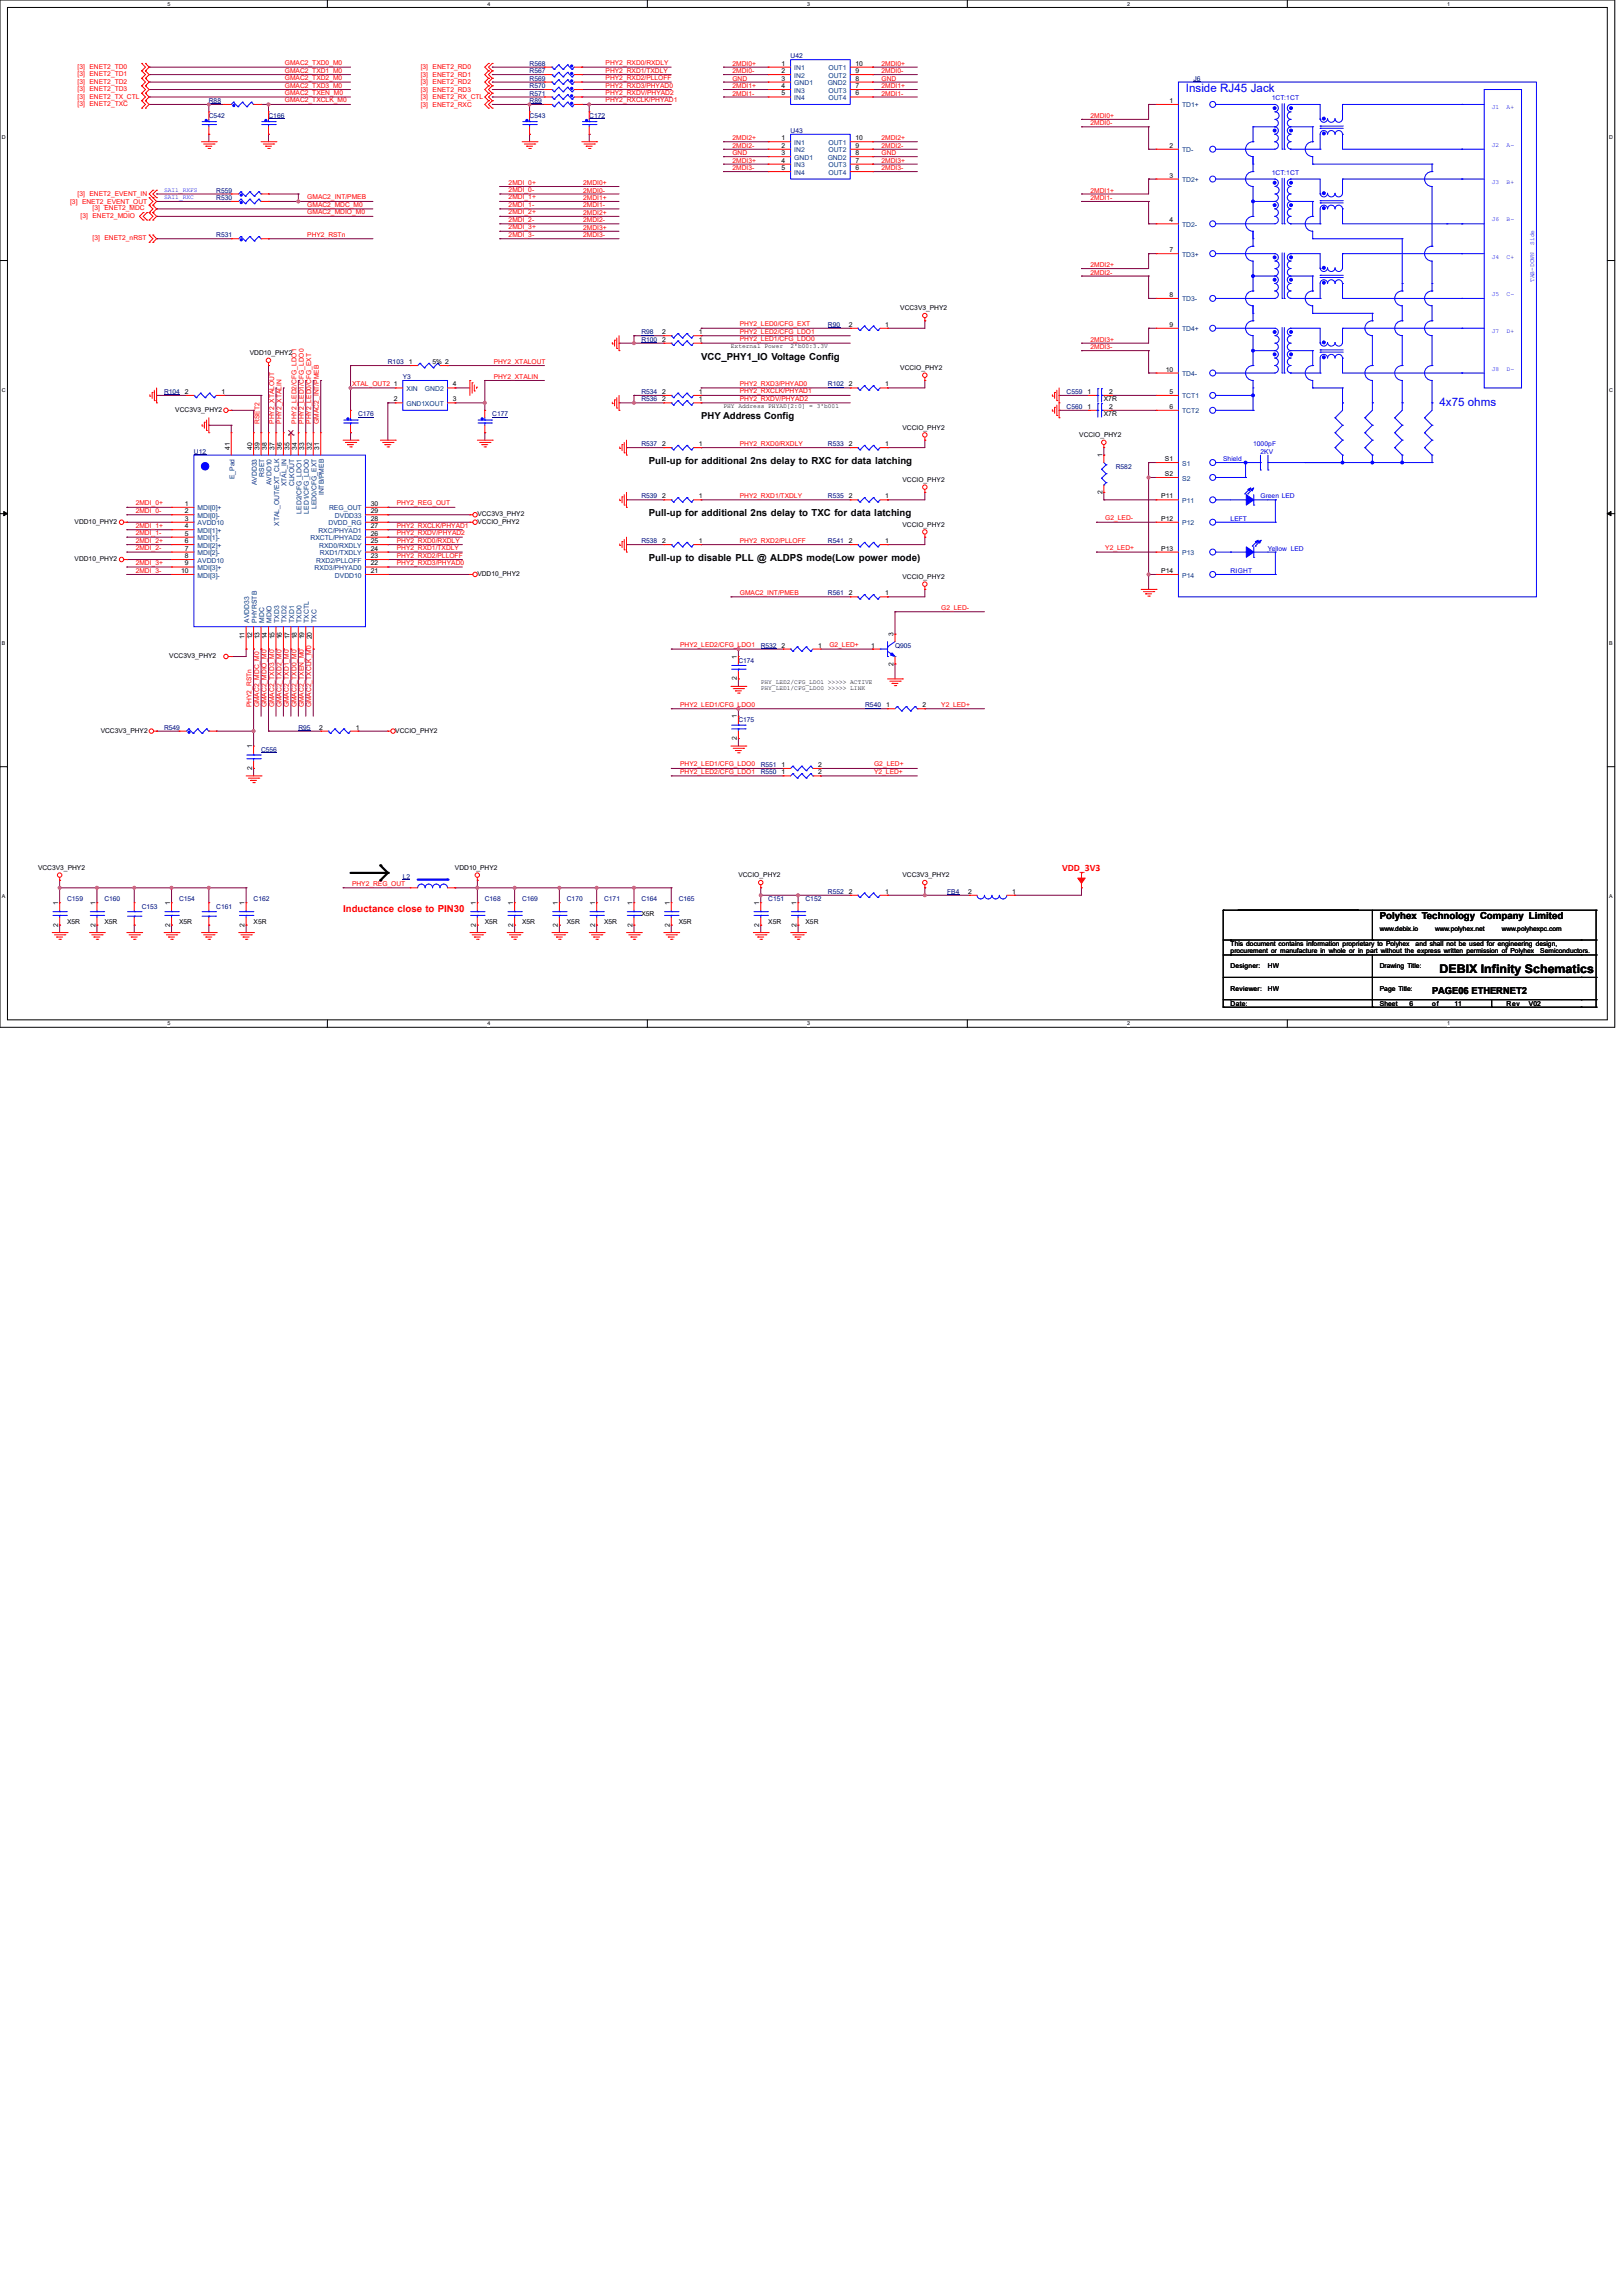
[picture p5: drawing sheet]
<svg xmlns="http://www.w3.org/2000/svg" width="210mm" height="297mm" viewBox="0 0 210 297" stroke-linecap="round" stroke-linejoin="round" font-family="sans-serif">
<defs><g id="words">
<g font-size="1.5" fill="#00f">
<text x="153.5" y="12">Inside RJ45 Jack</text>
<text x="186.3" y="52.5">4x75 ohms</text>
</g>
<text font-size="1.5" x="186.3" y="125.9">DEBIX Infinity Schematics</text>
<g font-size="1.3">
<text x="90.7" y="46.5">VCC_PHY1_IO Voltage Config</text>
<text x="84" y="60">Pull-up for additional 2ns delay to RXC for data latching</text>
<text x="84" y="66.8">Pull-up for additional 2ns delay to TXC for data latching</text>
<text x="84" y="72.6">Pull-up to disable PLL @ ALDPS mode(Low power mode)</text>
<text x="178.6" y="118.9">Polyhex Technology Company Limited</text>
<text x="185.3" y="128.6">PAGE06 ETHERNET2</text>
</g>
<g font-size="1.3" fill="#f00">
<text x="137.4" y="112.7">VDD_3V3</text>
<text x="44.4" y="118">Inductance close to PIN30</text>
</g>
<text font-size="1.2" x="90.7" y="54.2">PHY Address Config</text>
<g font-size=".9" fill="#f00">
<text x="10" y="8.9">[3] ENET2_TD0</text>
<text x="10" y="10.8">[3] ENET2_TD2</text>
<text x="10" y="9.8">[3] ENET2_TD1</text>
<text x="10" y="11.8">[3] ENET2_TD3</text>
<text x="36.9" y="8.4">GMAC2_TXD0_M0</text>
<text x="36.9" y="9.4">GMAC2_TXD1_M0</text>
<text x="36.9" y="10.4">GMAC2_TXD2_M0</text>
<text x="36.9" y="11.3">GMAC2_TXD3_M0</text>
<text x="54.4" y="11.9">[3] ENET2_RD3</text>
<text x="54.4" y="9">[3] ENET2_RD0</text>
<text x="54.4" y="10.9">[3] ENET2_RD2</text>
<text x="54.4" y="9.9">[3] ENET2_RD1</text>
<text x="78.4" y="11.3">PHY2_RXD3/PHYAD0</text>
<text x="78.4" y="10.4">PHY2_RXD2/PLLOFF</text>
<text x="78.4" y="9.4">PHY2_RXD1/TXDLY</text>
<text x="78.4" y="8.4">PHY2_RXD0/RXDLY</text>
<text x="94.8" y="10.4">GND</text>
<text x="94.8" y="9.5">2MDI0-</text>
<text x="94.8" y="8.5">2MDI0+</text>
<text x="94.8" y="11.4">2MDI1+</text>
<text x="114.1" y="10.4">GND</text>
<text x="114.1" y="9.5">2MDI0-</text>
<text x="114.1" y="8.5">2MDI0+</text>
<text x="114.1" y="11.4">2MDI1+</text>
<text x="10" y="13.7">[3] ENET2_TXC</text>
<text x="10" y="12.7">[3] ENET2_TX_CTL</text>
<text x="36.9" y="13.3">GMAC2_TXCLK_M0</text>
<text x="36.9" y="12.3">GMAC2_TXEN_M0</text>
<text x="54.4" y="12.8">[3] ENET2_RX_CTL</text>
<text x="54.4" y="13.8">[3] ENET2_RXC</text>
<text x="78.4" y="13.3">PHY2_RXCLK/PHYAD1</text>
<text x="78.4" y="12.3">PHY2_RXDV/PHYAD2</text>
<text x="94.8" y="12.4">2MDI1-</text>
<text x="114.1" y="12.4">2MDI1-</text>
<text x="141.1" y="15.3">2MDI0+</text>
<text x="141.1" y="16.2">2MDI0-</text>
<text x="65.8" y="23.9">2MDI_0+</text>
<text x="75.5" y="23.9">2MDI0+</text>
<text x="94.8" y="20.1">GND</text>
<text x="94.8" y="22">2MDI3-</text>
<text x="94.8" y="19.1">2MDI2-</text>
<text x="94.8" y="18.1">2MDI2+</text>
<text x="94.8" y="21">2MDI3+</text>
<text x="114.1" y="20.1">GND</text>
<text x="114.1" y="22">2MDI3-</text>
<text x="114.1" y="19.1">2MDI2-</text>
<text x="114.1" y="18.1">2MDI2+</text>
<text x="114.1" y="21">2MDI3+</text>
<text x="9.1" y="26.4">[3] ENET2_EVENT_OUT</text>
<text x="10" y="25.4">[3] ENET2_EVENT_IN</text>
<text x="10.4" y="28.2">[3] ENET2_MDIO</text>
<text x="12" y="27.2">[3] ENET2_MDC</text>
<text x="39.8" y="27.7">GMAC2_MDIO_M0</text>
<text x="39.8" y="26.8">GMAC2_MDC_M0</text>
<text x="39.8" y="25.8">GMAC2_INT/PMEB</text>
<text x="65.8" y="24.8">2MDI_0-</text>
<text x="65.8" y="25.8">2MDI_1+</text>
<text x="65.8" y="26.8">2MDI_1-</text>
<text x="65.8" y="27.7">2MDI_2+</text>
<text x="65.8" y="29.7">2MDI_3+</text>
<text x="65.8" y="28.7">2MDI_2-</text>
<text x="75.5" y="24.9">2MDI0-</text>
<text x="75.5" y="25.9">2MDI1+</text>
<text x="75.5" y="26.8">2MDI1-</text>
<text x="75.5" y="27.8">2MDI2+</text>
<text x="75.5" y="29.7">2MDI3+</text>
<text x="75.5" y="28.8">2MDI2-</text>
<text x="141.1" y="24.9">2MDI1+</text>
<text x="141.1" y="25.9">2MDI1-</text>
<text x="12" y="31.1">[3] ENET2_nRST</text>
<text x="39.8" y="30.6">PHY2_RSTn</text>
<text x="65.8" y="30.6">2MDI_3-</text>
<text x="75.5" y="30.7">2MDI3-</text>
<text x="141.1" y="34.6">2MDI2+</text>
<text x="141.1" y="35.5">2MDI2-</text>
<text x="63.9" y="47">PHY2_XTALOUT</text>
<text x="95.7" y="44.1">PHY2_LED1/CFG_LDO0</text>
<text x="95.7" y="42.2">PHY2_LED0/CFG_EXT</text>
<text x="95.7" y="43.2">PHY2_LED2/CFG_LDO1</text>
<text x="141.1" y="44.2">2MDI3+</text>
<text x="141.1" y="45.2">2MDI3-</text>
<text x="45.6" y="49.9">XTAL_OUT2</text>
<text x="63.9" y="49">PHY2_XTALIN</text>
<text x="95.7" y="49.9">PHY2_RXD3/PHYAD0</text>
<text x="95.7" y="50.9">PHY2_RXCLK/PHYAD1</text>
<text x="95.7" y="51.9">PHY2_RXDV/PHYAD2</text>
<text x="33.6" y="54.8" transform="rotate(-90 33.6 54.8)">RSET2</text>
<text x="35.5" y="54.8" transform="rotate(-90 35.5 54.8)">PHY2_XTALOUT</text>
<text x="36.4" y="54.8" transform="rotate(-90 36.4 54.8)">PHY2_XTALIN</text>
<text x="38.4" y="54.8" transform="rotate(-90 38.4 54.8)">PHY2_LED2/CFG_LDO1</text>
<text x="39.3" y="54.8" transform="rotate(-90 39.3 54.8)">PHY2_LED1/CFG_LDO0</text>
<text x="40.3" y="54.8" transform="rotate(-90 40.3 54.8)">PHY2_LED0/CFG_EXT</text>
<text x="41.2" y="54.8" transform="rotate(-90 41.2 54.8)">GMAC2_INT/PMEB</text>
<text x="95.7" y="57.7">PHY2_RXD0/RXDLY</text>
<text x="17.6" y="65.4">2MDI_0+</text>
<text x="51.3" y="65.4">PHY2_REG_OUT</text>
<text x="95.7" y="64.4">PHY2_RXD1/TXDLY</text>
<text x="17.6" y="71.2">2MDI_2-</text>
<text x="17.6" y="70.2">2MDI_2+</text>
<text x="17.6" y="69.2">2MDI_1-</text>
<text x="17.6" y="66.3">2MDI_0-</text>
<text x="17.6" y="68.3">2MDI_1+</text>
<text x="51.3" y="71.2">PHY2_RXD1/TXDLY</text>
<text x="51.3" y="70.2">PHY2_RXD0/RXDLY</text>
<text x="51.3" y="69.2">PHY2_RXDV/PHYAD2</text>
<text x="51.3" y="68.3">PHY2_RXCLK/PHYAD1</text>
<text x="95.7" y="70.2">PHY2_RXD2/PLLOFF</text>
<text x="143" y="67.3">G2_LED-</text>
<text x="143" y="71.2">Y2_LED+</text>
<text x="17.6" y="74.1">2MDI_3-</text>
<text x="17.6" y="73.1">2MDI_3+</text>
<text x="51.3" y="73.1">PHY2_RXD3/PHYAD0</text>
<text x="51.3" y="72.1">PHY2_RXD2/PLLOFF</text>
<text x="95.7" y="77">GMAC2_INT/PMEB</text>
<text x="88" y="83.7">PHY2_LED2/CFG_LDO1</text>
<text x="107.3" y="83.7">G2_LED+</text>
<text x="121.8" y="78.9">G2_LED-</text>
<text x="32.6" y="91.5" transform="rotate(-90 32.6 91.5)">PHY2_RSTn</text>
<text x="33.5" y="91.5" transform="rotate(-90 33.5 91.5)">GMAC2_MDC_M0</text>
<text x="34.5" y="91.5" transform="rotate(-90 34.5 91.5)">GMAC2_MDIO_M0</text>
<text x="35.5" y="91.5" transform="rotate(-90 35.5 91.5)">GMAC2_TXD3_M0</text>
<text x="36.4" y="91.5" transform="rotate(-90 36.4 91.5)">GMAC2_TXD2_M0</text>
<text x="37.4" y="91.5" transform="rotate(-90 37.4 91.5)">GMAC2_TXD1_M0</text>
<text x="38.4" y="91.5" transform="rotate(-90 38.4 91.5)">GMAC2_TXD0_M0</text>
<text x="39.3" y="91.5" transform="rotate(-90 39.3 91.5)">GMAC2_TXEN_M0</text>
<text x="40.3" y="91.5" transform="rotate(-90 40.3 91.5)">GMAC2_TXCLK_M0</text>
<text x="88" y="91.4">PHY2_LED1/CFG_LDO0</text>
<text x="121.8" y="91.4">Y2_LED+</text>
<text x="88" y="100.1">PHY2_LED2/CFG_LDO1</text>
<text x="88" y="99.2">PHY2_LED1/CFG_LDO0</text>
<text x="113.1" y="99.2">G2_LED+</text>
<text x="113.1" y="100.1">Y2_LED+</text>
<text x="45.6" y="114.6">PHY2_REG_OUT</text>
</g>
<g font-size=".9" fill="#000080">
<text x="68.5" y="8.5">R568</text>
<text x="68.5" y="10.4">R569</text>
<text x="68.5" y="9.5">R567</text>
<text x="68.5" y="11.4">R570</text>
<text x="102.3" y="7.5">U42</text>
<text x="154.4" y="10.4">J6</text>
<text x="27" y="15.3">C542</text>
<text x="27" y="13.3">R88</text>
<text x="34.7" y="15.3">C166</text>
<text x="68.5" y="13.3">R89</text>
<text x="68.5" y="12.4">R571</text>
<text x="68.5" y="15.3">C543</text>
<text x="76.3" y="15.3">C172</text>
<text x="102.3" y="17.2">U43</text>
<text x="28" y="25.9">R530</text>
<text x="28" y="24.9">R559</text>
<text x="28" y="30.7">R531</text>
<text x="50.2" y="47.1">R103</text>
<text x="83" y="44.2">R100</text>
<text x="83" y="43.2">R98</text>
<text x="107.1" y="42.3">R90</text>
<text x="21.2" y="51">R104</text>
<text x="46.3" y="53.9">C176</text>
<text x="52.1" y="49">Y3</text>
<text x="63.7" y="53.9">C177</text>
<text x="83" y="51.9">R536</text>
<text x="83" y="51">R534</text>
<text x="107.1" y="50">R102</text>
<text x="138" y="51">C559</text>
<text x="138" y="52.9">C560</text>
<text x="25.1" y="58.7">U12</text>
<text x="83" y="57.7">R537</text>
<text x="107.1" y="57.7">R533</text>
<text x="83" y="64.5">R539</text>
<text x="107.1" y="64.5">R535</text>
<text x="144.4" y="60.6">R582</text>
<text x="83" y="70.3">R538</text>
<text x="107.1" y="70.3">R541</text>
<text x="107.1" y="77">R561</text>
<text x="98.5" y="83.8">R532</text>
<text x="115.8" y="83.8">Q905</text>
<text x="95.6" y="85.7">C174</text>
<text x="21.2" y="94.4">R549</text>
<text x="38.6" y="94.4">R95</text>
<text x="95.6" y="93.4">C175</text>
<text x="112" y="91.5">R540</text>
<text x="33.8" y="97.3">C556</text>
<text x="98.5" y="100.2">R550</text>
<text x="98.5" y="99.2">R551</text>
<text x="52.1" y="113.7">L2</text>
<text x="8.7" y="116.6">C159</text>
<text x="13.5" y="116.6">C160</text>
<text x="18.3" y="117.6">C153</text>
<text x="23.2" y="116.6">C154</text>
<text x="28" y="117.6">C161</text>
<text x="32.8" y="116.6">C162</text>
<text x="62.7" y="116.6">C168</text>
<text x="67.6" y="116.6">C169</text>
<text x="73.4" y="116.6">C170</text>
<text x="78.2" y="116.6">C171</text>
<text x="83" y="116.6">C164</text>
<text x="87.8" y="116.6">C165</text>
<text x="99.4" y="116.6">C151</text>
<text x="104.2" y="116.6">C152</text>
<text x="107.1" y="115.6">R552</text>
<text x="122.6" y="115.6">FB4</text>
</g>
<g font-size=".9">
<text x="101.1" y="8.5">1</text>
<text x="101.1" y="9.5">2</text>
<text x="101.1" y="10.4">3</text>
<text x="101.1" y="11.4">4</text>
<text x="110.7" y="11.4">7</text>
<text x="110.7" y="10.4">8</text>
<text x="110.7" y="9.5">9</text>
<text x="110.7" y="8.5">10</text>
<text x="101.1" y="12.4">5</text>
<text x="110.7" y="12.4">6</text>
<text x="151.3" y="13.3">1</text>
<text x="101.1" y="18.1">1</text>
<text x="101.1" y="19.1">2</text>
<text x="101.1" y="20.1">3</text>
<text x="101.1" y="21">4</text>
<text x="101.1" y="22">5</text>
<text x="110.7" y="22">6</text>
<text x="110.7" y="21">7</text>
<text x="110.7" y="20.1">8</text>
<text x="110.7" y="19.1">9</text>
<text x="110.7" y="18.1">10</text>
<text x="151.3" y="19.1">2</text>
<text x="151.3" y="23">3</text>
<text x="151.3" y="28.8">4</text>
<text x="151.3" y="32.6">7</text>
<text x="116.5" y="40.2">VCC3V3_PHY2</text>
<text x="151.3" y="38.4">8</text>
<text x="32.3" y="45.9">VDD10_PHY2</text>
<text x="52.9" y="47.1">1</text>
<text x="56" y="47.1">5% 2</text>
<text x="85.7" y="44.2">2</text>
<text x="85.7" y="43.2">2</text>
<text x="90.4" y="44.2">1</text>
<text x="90.4" y="43.2">1</text>
<text x="109.8" y="42.3">2</text>
<text x="114.6" y="42.3">1</text>
<text x="116.5" y="47.9">VCCIO_PHY2</text>
<text x="151.3" y="42.3">9</text>
<text x="22.7" y="53.3">VCC3V3_PHY2</text>
<text x="23.9" y="51">2</text>
<text x="28.7" y="51">1</text>
<text x="51" y="50">1</text>
<text x="51" y="51.9">2</text>
<text x="58.6" y="51.9">3</text>
<text x="58.6" y="50">4</text>
<text x="85.7" y="51.9">2</text>
<text x="85.7" y="51">2</text>
<text x="90.4" y="51.9">1</text>
<text x="90.4" y="51">1</text>
<text x="109.8" y="50">2</text>
<text x="114.6" y="50">1</text>
<text x="140.7" y="51">1</text>
<text x="140.7" y="52.9">1</text>
<text x="142.8" y="51.9">X7R</text>
<text x="142.8" y="53.9">X7R</text>
<text x="143.5" y="51">2</text>
<text x="143.5" y="52.9">2</text>
<text x="150.9" y="48.1">10</text>
<text x="151.3" y="51">5</text>
<text x="151.3" y="52.9">6</text>
<text x="29.7" y="58.2" transform="rotate(-90 29.7 58.2)">41</text>
<text x="32.6" y="58.2" transform="rotate(-90 32.6 58.2)">40</text>
<text x="33.6" y="58.2" transform="rotate(-90 33.6 58.2)">39</text>
<text x="34.6" y="58.2" transform="rotate(-90 34.6 58.2)">38</text>
<text x="35.5" y="58.2" transform="rotate(-90 35.5 58.2)">37</text>
<text x="36.5" y="58.2" transform="rotate(-90 36.5 58.2)">36</text>
<text x="37.4" y="58.2" transform="rotate(-90 37.4 58.2)">35</text>
<text x="38.4" y="58.2" transform="rotate(-90 38.4 58.2)">34</text>
<text x="39.4" y="58.2" transform="rotate(-90 39.4 58.2)">33</text>
<text x="40.3" y="58.2" transform="rotate(-90 40.3 58.2)">32</text>
<text x="41.3" y="58.2" transform="rotate(-90 41.3 58.2)">31</text>
<text x="85.7" y="57.7">2</text>
<text x="90.4" y="57.7">1</text>
<text x="109.8" y="57.7">2</text>
<text x="114.6" y="57.7">1</text>
<text x="116.8" y="55.6">VCCIO_PHY2</text>
<text x="139.7" y="56.6">VCCIO_PHY2</text>
<text x="142.7" y="59.2" transform="rotate(-90 142.7 59.2)">1</text>
<text x="150.8" y="59.6">S1</text>
<text x="23.9" y="65.4">1</text>
<text x="48" y="65.4">30</text>
<text x="85.7" y="64.5">2</text>
<text x="90.4" y="64.5">1</text>
<text x="109.8" y="64.5">2</text>
<text x="114.6" y="64.5">1</text>
<text x="116.8" y="62.4">VCCIO_PHY2</text>
<text x="142.7" y="63.9" transform="rotate(-90 142.7 63.9)">2</text>
<text x="150.3" y="64.5">P11</text>
<text x="150.8" y="61.6">S2</text>
<text x="9.7" y="67.8">VDD10_PHY2</text>
<text x="23.9" y="66.4">2</text>
<text x="23.9" y="67.4">3</text>
<text x="23.9" y="68.3">4</text>
<text x="23.9" y="69.3">5</text>
<text x="23.9" y="70.3">6</text>
<text x="23.9" y="71.2">7</text>
<text x="48" y="71.2">24</text>
<text x="48" y="70.3">25</text>
<text x="48" y="69.3">26</text>
<text x="48" y="68.3">27</text>
<text x="48" y="67.4">28</text>
<text x="48" y="66.4">29</text>
<text x="61.8" y="66.8">VCC3V3_PHY2</text>
<text x="61.8" y="67.8">VCCIO_PHY2</text>
<text x="85.7" y="70.3">2</text>
<text x="90.4" y="70.3">1</text>
<text x="109.8" y="70.3">2</text>
<text x="114.6" y="70.3">1</text>
<text x="116.8" y="68.1">VCCIO_PHY2</text>
<text x="150.3" y="67.4">P12</text>
<text x="150.3" y="71.2">P13</text>
<text x="9.7" y="72.6">VDD10_PHY2</text>
<text x="23.4" y="74.1">10</text>
<text x="23.9" y="72.2">8</text>
<text x="23.9" y="73.2">9</text>
<text x="48" y="74.1">21</text>
<text x="48" y="73.2">22</text>
<text x="48" y="72.2">23</text>
<text x="61.8" y="74.5">VDD10_PHY2</text>
<text x="109.8" y="77">2</text>
<text x="114.6" y="77">1</text>
<text x="116.8" y="74.9">VCCIO_PHY2</text>
<text x="150.3" y="74.1">P14</text>
<text x="31.7" y="82.7" transform="rotate(-90 31.7 82.7)">11</text>
<text x="32.6" y="82.7" transform="rotate(-90 32.6 82.7)">12</text>
<text x="33.6" y="82.7" transform="rotate(-90 33.6 82.7)">13</text>
<text x="34.6" y="82.7" transform="rotate(-90 34.6 82.7)">14</text>
<text x="35.5" y="82.7" transform="rotate(-90 35.5 82.7)">15</text>
<text x="36.5" y="82.7" transform="rotate(-90 36.5 82.7)">16</text>
<text x="37.4" y="82.7" transform="rotate(-90 37.4 82.7)">17</text>
<text x="38.4" y="82.7" transform="rotate(-90 38.4 82.7)">18</text>
<text x="39.4" y="82.7" transform="rotate(-90 39.4 82.7)">19</text>
<text x="40.3" y="82.7" transform="rotate(-90 40.3 82.7)">20</text>
<text x="101.1" y="83.8">2</text>
<text x="105.9" y="83.8">1</text>
<text x="112.7" y="83.8">1</text>
<text x="115.6" y="82.3" transform="rotate(-90 115.6 82.3)">3</text>
<text x="21.9" y="85.1">VCC3V3_PHY2</text>
<text x="95.4" y="88" transform="rotate(-90 95.4 88)">2</text>
<text x="95.4" y="85.2" transform="rotate(-90 95.4 85.2)">1</text>
<text x="115.6" y="86.1" transform="rotate(-90 115.6 86.1)">2</text>
<text x="13" y="94.8">VCC3V3_PHY2</text>
<text x="41.3" y="94.4">2</text>
<text x="46" y="94.4">1</text>
<text x="51.2" y="94.8">VCCIO_PHY2</text>
<text x="95.4" y="95.8" transform="rotate(-90 95.4 95.8)">2</text>
<text x="95.4" y="93" transform="rotate(-90 95.4 93)">1</text>
<text x="114.7" y="91.5">1</text>
<text x="119.4" y="91.5">2</text>
<text x="32.6" y="99.6" transform="rotate(-90 32.6 99.6)">2</text>
<text x="32.6" y="96.8" transform="rotate(-90 32.6 96.8)">1</text>
<text x="101.1" y="100.2">1</text>
<text x="101.1" y="99.2">1</text>
<text x="105.9" y="100.2">2</text>
<text x="105.9" y="99.2">2</text>
<text x="4.9" y="112.5">VCC3V3_PHY2</text>
<text x="58.9" y="112.5">VDD10_PHY2</text>
<text x="95.6" y="113.5">VCCIO_PHY2</text>
<text x="116.8" y="113.5">VCC3V3_PHY2</text>
<text x="7.5" y="119.9" transform="rotate(-90 7.5 119.9)">2</text>
<text x="7.5" y="117.1" transform="rotate(-90 7.5 117.1)">1</text>
<text x="8.7" y="119.5">X5R</text>
<text x="12.4" y="119.9" transform="rotate(-90 12.4 119.9)">2</text>
<text x="12.4" y="117.1" transform="rotate(-90 12.4 117.1)">1</text>
<text x="13.5" y="119.5">X5R</text>
<text x="22" y="119.9" transform="rotate(-90 22 119.9)">2</text>
<text x="22" y="117.1" transform="rotate(-90 22 117.1)">1</text>
<text x="23.2" y="119.5">X5R</text>
<text x="31.7" y="119.9" transform="rotate(-90 31.7 119.9)">2</text>
<text x="31.7" y="117.1" transform="rotate(-90 31.7 117.1)">1</text>
<text x="32.8" y="119.5">X5R</text>
<text x="61.6" y="119.9" transform="rotate(-90 61.6 119.9)">2</text>
<text x="61.6" y="117.1" transform="rotate(-90 61.6 117.1)">1</text>
<text x="62.7" y="119.5">X5R</text>
<text x="66.4" y="119.9" transform="rotate(-90 66.4 119.9)">2</text>
<text x="66.4" y="117.1" transform="rotate(-90 66.4 117.1)">1</text>
<text x="67.6" y="119.5">X5R</text>
<text x="72.2" y="119.9" transform="rotate(-90 72.2 119.9)">2</text>
<text x="72.2" y="117.1" transform="rotate(-90 72.2 117.1)">1</text>
<text x="73.4" y="119.5">X5R</text>
<text x="77" y="119.9" transform="rotate(-90 77 119.9)">2</text>
<text x="77" y="117.1" transform="rotate(-90 77 117.1)">1</text>
<text x="78.2" y="119.5">X5R</text>
<text x="81.8" y="119.9" transform="rotate(-90 81.8 119.9)">2</text>
<text x="81.8" y="117.1" transform="rotate(-90 81.8 117.1)">1</text>
<text x="83" y="118.5">X5R</text>
<text x="86.7" y="119.9" transform="rotate(-90 86.7 119.9)">2</text>
<text x="86.7" y="117.1" transform="rotate(-90 86.7 117.1)">1</text>
<text x="87.8" y="119.5">X5R</text>
<text x="98.3" y="119.9" transform="rotate(-90 98.3 119.9)">2</text>
<text x="98.3" y="117.1" transform="rotate(-90 98.3 117.1)">1</text>
<text x="99.4" y="119.5">X5R</text>
<text x="103.1" y="119.9" transform="rotate(-90 103.1 119.9)">2</text>
<text x="103.1" y="117.1" transform="rotate(-90 103.1 117.1)">1</text>
<text x="104.2" y="119.5">X5R</text>
<text x="109.8" y="115.6">2</text>
<text x="114.6" y="115.6">1</text>
<text x="125.3" y="115.6">2</text>
<text x="131" y="115.6">1</text>
<text x="159.3" y="123.4">procurement or manufacture in whole or in part without the express written permission of Polyhex</text>
<text x="159.3" y="122.4">This document contains information proprietary to Polyhex</text>
<text x="159.3" y="125.3">Designer:</text>
<text x="164.1" y="125.3">HW</text>
<text x="178.6" y="125.3">Drawing Title:</text>
<text x="178.6" y="120.5">www.debix.io</text>
<text x="183.2" y="122.4">and shall not be used for engineering design,</text>
<text x="185.7" y="120.5">www.polyhex.net</text>
<text x="194.4" y="120.5">www.polyhexpc.com</text>
<text x="199.3" y="123.4">Semiconductors.</text>
<text x="159.3" y="130.1">Date:</text>
<text x="159.3" y="128.2">Reviewer:</text>
<text x="164.1" y="128.2">HW</text>
<text x="178.6" y="130.1">Sheet</text>
<text x="178.6" y="128.2">Page Title:</text>
<text x="182.4" y="130.1">6</text>
<text x="185.3" y="130.1">of</text>
<text x="188.2" y="130.1">11</text>
<text x="195" y="130.1">Rev</text>
<text x="197.9" y="130.1">V02</text>
</g>
<g font-size=".9" fill="#004080">
<text x="102.8" y="9.1">IN1</text>
<text x="102.8" y="10">IN2</text>
<text x="102.8" y="11">GND1</text>
<text x="102.8" y="12">IN3</text>
<text x="107.1" y="11">GND2</text>
<text x="107.2" y="12">OUT3</text>
<text x="107.2" y="10">OUT2</text>
<text x="107.2" y="9.1">OUT1</text>
<text x="102.8" y="12.9">IN4</text>
<text x="107.2" y="12.9">OUT4</text>
<text x="153" y="13.9">TD1+</text>
<text x="102.8" y="18.7">IN1</text>
<text x="102.8" y="19.7">IN2</text>
<text x="102.8" y="20.7">GND1</text>
<text x="102.8" y="21.6">IN3</text>
<text x="102.8" y="22.6">IN4</text>
<text x="107.1" y="20.7">GND2</text>
<text x="107.2" y="22.6">OUT4</text>
<text x="107.2" y="21.6">OUT3</text>
<text x="107.2" y="19.7">OUT2</text>
<text x="107.2" y="18.7">OUT1</text>
<text x="153" y="19.7">TD-</text>
<text x="153" y="23.6">TD2+</text>
<text x="153" y="29.3">TD2-</text>
<text x="153" y="33.2">TD3+</text>
<text x="153" y="39">TD3-</text>
<text x="153" y="42.9">TD4+</text>
<text x="52.6" y="50.6">XIN</text>
<text x="52.6" y="52.5">GND1XOUT</text>
<text x="55" y="50.6">GND2</text>
<text x="153" y="51.5">TCT1</text>
<text x="153" y="53.5">TCT2</text>
<text x="153" y="48.7">TD4-</text>
<text x="30.3" y="62" transform="rotate(-90 30.3 62)">E_Pad</text>
<text x="33.2" y="62.8" transform="rotate(-90 33.2 62.8)">AVDD33</text>
<text x="34.2" y="61.7" transform="rotate(-90 34.2 61.7)">RSET</text>
<text x="35.2" y="62.8" transform="rotate(-90 35.2 62.8)">AVDD10</text>
<text x="37.1" y="62.9" transform="rotate(-90 37.1 62.9)">XTAL_IN</text>
<text x="38" y="62.9" transform="rotate(-90 38 62.9)">CLKOUT</text>
<text x="40.9" y="65.8" transform="rotate(-90 40.9 65.8)">LED0/CFG_EXT</text>
<text x="41.9" y="64.1" transform="rotate(-90 41.9 64.1)">INTB/PMEB</text>
<text x="153" y="62.2">S2</text>
<text x="153" y="60.2">S1</text>
<text x="153" y="65.1">P11</text>
<text x="25.6" y="66">MDI[0]+</text>
<text x="25.6" y="67">MDI[0]-</text>
<text x="25.6" y="68">AVDD10</text>
<text x="25.6" y="68.9">MDI[1]+</text>
<text x="25.6" y="69.9">MDI[1]-</text>
<text x="25.6" y="70.9">MDI[2]+</text>
<text x="25.6" y="71.8">MDI[2]-</text>
<text x="36.1" y="68" transform="rotate(-90 36.1 68)">XTAL_OUT/EXT_CLK</text>
<text x="39" y="66.4" transform="rotate(-90 39 66.4)">LED2/CFG_LDO1</text>
<text x="40" y="66.4" transform="rotate(-90 40 66.4)">LED1/CFG_LDO0</text>
<text x="40.2" y="69.9">RXCTL/PHYAD2</text>
<text x="41.2" y="68.9">RXC/PHYAD1</text>
<text x="41.3" y="70.9">RXD0/RXDLY</text>
<text x="41.4" y="71.8">RXD1/TXDLY</text>
<text x="42.5" y="68">DVDD_RG</text>
<text x="42.6" y="66">REG_OUT</text>
<text x="43.3" y="67">DVDD33</text>
<text x="153" y="68">P12</text>
<text x="153" y="71.8">P13</text>
<text x="25.6" y="72.8">AVDD10</text>
<text x="25.6" y="73.7">MDI[3]+</text>
<text x="25.6" y="74.7">MDI[3]-</text>
<text x="40.7" y="73.7">RXD3/PHYAD0</text>
<text x="40.9" y="72.8">RXD2/PLLOFF</text>
<text x="43.3" y="74.7">DVDD10</text>
<text x="153" y="74.7">P14</text>
<text x="32.3" y="80.6" transform="rotate(-90 32.3 80.6)">AVDD33</text>
<text x="33.2" y="80.6" transform="rotate(-90 33.2 80.6)">PHYRSTB</text>
<text x="34.2" y="80.6" transform="rotate(-90 34.2 80.6)">MDC</text>
<text x="35.2" y="80.6" transform="rotate(-90 35.2 80.6)">MDIO</text>
<text x="36.1" y="80.6" transform="rotate(-90 36.1 80.6)">TXD3</text>
<text x="37.1" y="80.6" transform="rotate(-90 37.1 80.6)">TXD2</text>
<text x="38" y="80.6" transform="rotate(-90 38 80.6)">TXD1</text>
<text x="39" y="80.6" transform="rotate(-90 39 80.6)">TXD0</text>
<text x="40" y="80.6" transform="rotate(-90 40 80.6)">TXCTL</text>
<text x="40.9" y="80.6" transform="rotate(-90 40.9 80.6)">TXC</text>
</g>
<g font-size=".9" fill="#00f">
<text x="164.6" y="12.9">1CT:1CT</text>
<text x="164.6" y="22.6">1CT:1CT</text>
<text x="158.3" y="59.7">Shield</text>
<text x="162.2" y="57.7">1000pF</text>
<text x="163.1" y="58.7">2KV</text>
<text x="163.1" y="64.5">Green LED</text>
<text x="159.3" y="67.4">LEFT</text>
<text x="164.1" y="71.2">Yellow LED</text>
<text x="159.3" y="74.1">RIGHT</text>
</g>
<g font-size=".8" fill="#00f">
<text x="193" y="14.2">J1</text>
<text x="195" y="14.2">A+</text>
<text x="193" y="19">J2</text>
<text x="193" y="23.8">J3</text>
<text x="195" y="19">A-</text>
<text x="195" y="23.8">B+</text>
<text x="21.2" y="25.7">SAI1_RXC</text>
<text x="21.2" y="24.8">SAI1_RXFS</text>
<text x="193" y="28.6">J6</text>
<text x="195" y="28.6">B-</text>
<text x="193" y="33.5">J4</text>
<text x="195" y="33.5">C+</text>
<text x="198.6" y="31.7" transform="rotate(-90 198.6 31.7)">Side</text>
<text x="193" y="38.3">J5</text>
<text x="195" y="38.3">C-</text>
<text x="198.6" y="36.5" transform="rotate(-90 198.6 36.5)">TAB-DOWN</text>
<text x="193" y="43.1">J7</text>
<text x="193" y="47.9">J8</text>
<text x="195" y="43.1">D+</text>
<text x="195" y="47.9">D-</text>
</g>
<g font-size=".8">
<text x="94.6" y="45">External Power</text>
<text x="102.3" y="45">2'b00:3.3V</text>
<text x="93.6" y="52.8">PHY Address PHYAD[2:0] = 3'b001</text>
<text x="98.5" y="88.5">PHY_LED2/CFG_LDO1 &gt;&gt;&gt;&gt;&gt; ACTIVE</text>
<text x="98.5" y="89.3">PHY_LED1/CFG_LDO0 &gt;&gt;&gt;&gt;&gt; LINK</text>
</g>
<g font-size=".7">
<text x="21.7" y=".7">5</text>
<text x="63.1" y=".7">4</text>
<text x="104.5" y=".7">3</text>
<text x="145.9" y=".7">2</text>
<text x="187.3" y=".7">1</text>
<text x=".2" y="18">D</text>
<text x="208.2" y="18">D</text>
<text x=".2" y="50.7">C</text>
<text x="208.2" y="50.7">C</text>
<text x=".2" y="83.4">B</text>
<text x="208.2" y="83.4">B</text>
<text x=".2" y="116.2">A</text>
<text x="208.2" y="116.2">A</text>
<text x="21.7" y="132.7">5</text>
<text x="63.1" y="132.7">4</text>
<text x="104.5" y="132.7">3</text>
<text x="145.9" y="132.7">2</text>
<text x="187.3" y="132.7">1</text>
</g>
</g></defs>
<path d="M0 0h209v132.9h-209zM1 1h207v130.9h-207z" fill="none" stroke="#000" stroke-width=".13"/>
<g fill="#fff">
<path d="M21.7 .1h.4v.8h-.4z"/>
<path d="M21.7 132h.4v.8h-.4z"/>
</g>
<path d="M42.4 0v1M42.4 131.9v1" fill="none" stroke="#000" stroke-width=".13"/>
<g fill="#fff">
<path d="M63.1 .1h.4v.8h-.4z"/>
<path d="M63.1 132h.4v.8h-.4z"/>
</g>
<path d="M83.8 0v1M83.8 131.9v1" fill="none" stroke="#000" stroke-width=".13"/>
<g fill="#fff">
<path d="M104.5 .1h.4v.8h-.4z"/>
<path d="M104.5 132h.4v.8h-.4z"/>
</g>
<path d="M125.2 0v1M125.2 131.9v1" fill="none" stroke="#000" stroke-width=".13"/>
<g fill="#fff">
<path d="M145.9 .1h.4v.8h-.4z"/>
<path d="M145.9 132h.4v.8h-.4z"/>
</g>
<path d="M166.6 0v1M166.6 131.9v1" fill="none" stroke="#000" stroke-width=".13"/>
<g fill="#fff">
<path d="M187.3 .1h.4v.8h-.4z"/>
<path d="M187.3 132h.4v.8h-.4z"/>
<path d="M.2 17.3h.5v.8h-.5z"/>
<path d="M208.2 17.3h.5v.8h-.5z"/>
<path d="M.2 50.1h.5v.8h-.5z"/>
<path d="M208.2 50.1h.5v.8h-.5z"/>
</g>
<path d="M0 33.7h1M208 33.7h1" fill="none" stroke="#000" stroke-width=".13"/>
<g fill="#fff">
<path d="M.2 82.8h.5v.8h-.5z"/>
<path d="M208.2 82.8h.5v.8h-.5z"/>
</g>
<path d="M0 66.5h1M.5 66.2l.5 .3-.5 .2zM208 66.5l.5-.3v.5zM208 66.5h1" fill="none" stroke="#000" stroke-width=".13"/>
<path d="M.5 66.2l.5 .3-.5 .2zM208 66.5l.5-.3v.5z" fill="#000"/>
<g fill="#fff">
<path d="M.2 115.6h.5v.7h-.5z"/>
<path d="M208.2 115.6h.5v.7h-.5z"/>
</g>
<path d="M0 99.2h1M208 99.2h1" fill="none" stroke="#000" stroke-width=".13"/>
<path d="M45.4 112.9h4.8M49.2 112h.1M49.2 112l1 .9M49.2 113.9h.1M50.2 112.9h.1M50.2 112.9l-1 1" fill="none" stroke="#000" stroke-width=".29"/>
<g fill="none" stroke="#800040" stroke-width=".13">
<path d="M45.4 56h.1M45.4 56v.9M45.4 50.2h.1M45.4 50.2v2.9M45.4 50.2h5.8M58.9 52.1h.1M58.9 52.1h3.8M62.7 56h.1M62.7 56v.9M62.7 52.1h.1M62.7 52.1v1M7.7 119.7h.1"/>
<path d="M7.7 119.7v1M7.7 114.9h.1M7.7 114.9v1.9M12.5 119.7h.1M12.5 119.7v1M12.5 114.9h.1M12.5 114.9v1.9M17.4 119.7h.1M17.4 119.7v1M22.2 119.7h.1M22.2 119.7v1M27 119.7h.1"/>
<path d="M27 119.7v1M31.9 119.7h.1M31.9 119.7v1M77.2 119.7h.1M77.2 119.7v1M98.5 119.7h.1M98.5 119.7v1M103.3 119.7h.1M103.3 119.7v1M103.3 115.8h.1M103.3 115.8v1"/>
</g>
<circle cx="45.4" cy="50.2" r=".19" fill="#f0f"/>
<circle cx="45.4" cy="50.2" r=".19" fill="none" stroke="#f0f" stroke-width=".13"/>
<g fill="none" stroke="#800040" stroke-width=".13">
<path d="M50.2 52.1h.1M50.2 52.1v4.8M50.2 52.1h1M58.9 50.2h.1M58.9 50.2h1.9M61.8 119.7h.1M61.8 119.7v1M66.6 119.7h.1M66.6 119.7v1M72.4 119.7h.1M72.4 119.7v1M82 119.7h.1"/>
<path d="M82 119.7v1M86.9 119.7h.1M86.9 119.7v1M98.5 115.8h.1M98.5 115.8v1"/>
</g>
<circle cx="98.4" cy="115.8" r=".19" fill="#f0f"/>
<circle cx="98.4" cy="115.8" r=".19" fill="none" stroke="#f0f" stroke-width=".13"/>
<path d="M45.4 47.3h.1M45.4 47.3h7.7M45.4 47.3v2.9M62.7 49.2h.1M62.7 49.2v2.9" fill="none" stroke="#800040" stroke-width=".13"/>
<circle cx="62.7" cy="52.1" r=".19" fill="#f0f"/>
<circle cx="62.7" cy="52.1" r=".19" fill="none" stroke="#f0f" stroke-width=".13"/>
<path d="M61.8 114.9h.1M61.8 114.9v1.9M66.6 114.9h.1M66.6 114.9v1.9M72.4 114.9h.1M72.4 114.9v1.9M82 114.9h.1M82 114.9v1.9M86.9 114.9h.1M86.9 114.9v1.9" fill="none" stroke="#800040" stroke-width=".13"/>
<circle cx="72.4" cy="114.9" r=".19" fill="#f0f"/>
<circle cx="72.4" cy="114.9" r=".19" fill="none" stroke="#f0f" stroke-width=".13"/>
<path d="M27 13.5h.1M27 13.5v1M27 13.5h2M34.7 13.5h.1M34.7 13.5h10.7M34.7 13.5v1M95.6 87.8h.1M95.6 87.8v1M95.6 95.6h.1M95.6 95.6v.9" fill="none" stroke="#800040" stroke-width=".13"/>
<circle cx="34.7" cy="13.5" r=".19" fill="#f0f"/>
<circle cx="34.7" cy="13.5" r=".19" fill="none" stroke="#f0f" stroke-width=".13"/>
<path d="M27 17.4h.1M27 17.4v.9M34.7 17.4h.1M34.7 17.4v.9M22.2 114.9h.1M22.2 114.9h9.7M27 114.9h.1M31.9 114.9h.1M31.9 114.9v1.9" fill="none" stroke="#800040" stroke-width=".13"/>
<circle cx="27" cy="114.9" r=".19" fill="#f0f"/>
<circle cx="27" cy="114.9" r=".19" fill="none" stroke="#f0f" stroke-width=".13"/>
<circle cx="22.2" cy="114.9" r=".19" fill="#f0f"/>
<circle cx="22.2" cy="114.9" r=".19" fill="none" stroke="#f0f" stroke-width=".13"/>
<g fill="none" stroke="#800040" stroke-width=".13">
<path d="M68.5 13.5h.1M68.5 13.5v1M68.5 17.4h.1M68.5 17.4v.9M76.3 13.5h.1M76.3 13.5v1M76.3 13.5h10.6M76.3 17.4h.1M76.3 17.4v.9M34.7 30.9h.1M34.7 30.9h13.6M17.4 114.9h.1"/>
<path d="M17.4 114.9h4.8M17.4 114.9v1.9M27 114.9h.1M27 114.9v1.9"/>
</g>
<circle cx="76.2" cy="13.5" r=".19" fill="#f0f"/>
<circle cx="76.2" cy="13.5" r=".19" fill="none" stroke="#f0f" stroke-width=".13"/>
<path d="M19.3 13.5h.1M19.3 13.5h7.7M22.2 114.9h.1M22.2 114.9v1.9" fill="none" stroke="#800040" stroke-width=".13"/>
<circle cx="27" cy="13.5" r=".19" fill="#f0f"/>
<circle cx="27" cy="13.5" r=".19" fill="none" stroke="#f0f" stroke-width=".13"/>
<path d="M63.7 13.5h.1M63.7 13.5h4.8" fill="none" stroke="#800040" stroke-width=".13"/>
<circle cx="68.5" cy="13.5" r=".19" fill="#f0f"/>
<circle cx="68.5" cy="13.5" r=".19" fill="none" stroke="#f0f" stroke-width=".13"/>
<g fill="none" stroke="#800040" stroke-width=".13">
<path d="M19.3 12.5h.1M19.3 12.5h26.1M33.8 13.5h.1M33.8 13.5h.9M63.7 12.5h.1M63.7 12.5h6.8M20.3 25.1h.1M20.3 25.1h9.6M20.3 26.1h.1M20.3 26.1h9.6M20.3 28h.1M20.3 28h28"/>
<path d="M20.3 27h.1M20.3 27h28M20.3 30.9h.1M20.3 30.9h9.6M34.7 26.1h.1M34.7 26.1h3.9M64.7 24.1h.1M64.7 24.1h15.4M64.7 29.9h.1M64.7 29.9h15.4M64.7 26.1h.1M64.7 26.1h15.4"/>
<path d="M64.7 28h.1M64.7 28h15.4M64.7 29h.1M64.7 29h15.4M64.7 27h.1M64.7 27h15.4M64.7 25.1h.1M64.7 25.1h15.4M64.7 30.9h.1M64.7 30.9h15.4M7.7 113.9h.1M7.7 113.9v1"/>
<path d="M77.2 114.9h.1M77.2 114.9v1.9"/>
</g>
<circle cx="7.7" cy="114.9" r=".19" fill="#f0f"/>
<circle cx="7.7" cy="114.9" r=".19" fill="none" stroke="#f0f" stroke-width=".13"/>
<path d="M12.5 114.9h.1M12.5 114.9h4.9" fill="none" stroke="#800040" stroke-width=".13"/>
<circle cx="17.4" cy="114.9" r=".19" fill="#f0f"/>
<circle cx="17.4" cy="114.9" r=".19" fill="none" stroke="#f0f" stroke-width=".13"/>
<circle cx="12.5" cy="114.9" r=".19" fill="#f0f"/>
<circle cx="12.5" cy="114.9" r=".19" fill="none" stroke="#f0f" stroke-width=".13"/>
<path d="M7.7 114.9h.1M7.7 114.9h4.8M61.8 114.9h.1M61.8 114.9h4.8" fill="none" stroke="#800040" stroke-width=".13"/>
<circle cx="66.6" cy="114.9" r=".19" fill="#f0f"/>
<circle cx="66.6" cy="114.9" r=".19" fill="none" stroke="#f0f" stroke-width=".13"/>
<circle cx="61.8" cy="114.9" r=".19" fill="#f0f"/>
<circle cx="61.8" cy="114.9" r=".19" fill="none" stroke="#f0f" stroke-width=".13"/>
<path d="M44.4 114.9h.1M44.4 114.9h8.7M58.9 114.9h.1M61.8 113.9h.1M61.8 113.9v1h-2.9M103.3 115.8h.1M103.3 115.8h6.7M119.7 114.9h.1M119.7 114.9v.9" fill="none" stroke="#800040" stroke-width=".13"/>
<circle cx="103.3" cy="115.8" r=".19" fill="#f0f"/>
<circle cx="103.3" cy="115.8" r=".19" fill="none" stroke="#f0f" stroke-width=".13"/>
<g fill="none" stroke="#800040" stroke-width=".13">
<path d="M19.3 9.7h.1M19.3 9.7h26.1M19.3 10.6h.1M19.3 10.6h26.1M19.3 11.6h.1M19.3 11.6h26.1M19.3 8.7h.1M19.3 8.7h26.1M63.7 9.7h.1M63.7 9.7h6.8M63.7 11.6h.1M63.7 11.6h6.8"/>
<path d="M63.7 8.7h.1M63.7 8.7h6.8M63.7 10.6h.1M63.7 10.6h6.8M77.2 114.9h.1M77.2 114.9h9.7M82 114.9h.1"/>
</g>
<circle cx="82" cy="114.9" r=".19" fill="#f0f"/>
<circle cx="82" cy="114.9" r=".19" fill="none" stroke="#f0f" stroke-width=".13"/>
<circle cx="77.2" cy="114.9" r=".19" fill="#f0f"/>
<circle cx="77.2" cy="114.9" r=".19" fill="none" stroke="#f0f" stroke-width=".13"/>
<g fill="none" stroke="#800040" stroke-width=".13">
<path d="M20.3 51.2h.1M20.3 51.2h3.8M41.5 49.2h.1M41.5 49.2v6.8M57.9 47.3h.1M57.9 47.3h12.6M62.7 49.2h.1M62.7 49.2h7.8M16.4 69.5h.1M16.4 69.5h5.8M16.4 65.6h.1M16.4 65.6h5.8"/>
<path d="M16.4 66.6h.1M16.4 66.6h5.8M16.4 73.4h.1M16.4 73.4h5.8M16.4 72.4h.1M16.4 72.4h5.8M16.4 71.4h.1M16.4 71.4h5.8M16.4 74.3h.1M16.4 74.3h5.8M16.4 70.5h.1M16.4 70.5h5.8"/>
<path d="M16.4 68.5h.1M16.4 68.5h5.8M16.4 67.6h.1M16.4 67.6h5.8M50.2 65.6h.1M50.2 65.6h8.7M50.2 74.3h.1M50.2 74.3h10.6M20.3 94.6h.1M20.3 94.6h2.9M28 94.6h.1M28 94.6h4.8"/>
<path d="M32.8 99.4h.1M32.8 99.4v1M32.8 94.6h.1M32.8 84h.1M32.8 84v12.5M35.7 84h.1M35.7 84v8.7M36.7 84h.1M36.7 84v8.7M37.6 84h.1M37.6 84v8.7M38.6 84h.1"/>
<path d="M38.6 84v8.7M40.5 84h.1M40.5 84v8.7M66.6 114.9h.1M66.6 114.9h10.6M72.4 114.9h.1M98.5 115.8h.1M98.5 115.8h4.8M131.3 115.8h.1M140 114.9h.1M140 114.9v.9h-8.7"/>
</g>
<circle cx="32.8" cy="94.6" r=".19" fill="#f0f"/>
<circle cx="32.8" cy="94.6" r=".19" fill="none" stroke="#f0f" stroke-width=".13"/>
<g fill="none" stroke="#800040" stroke-width=".13">
<path d="M27 55h.1M27 55h2.9M29 51.2h.1M29 51.2h4.8M29.9 53.1h.1M29.9 53.1h2.9M29.9 55h.1M29.9 55v1M32.8 53.1h.1M32.8 53.1v2.9M33.8 51.2h.1M33.8 51.2v4.8"/>
<path d="M34.7 47.3h.1M34.7 47.3v8.7M35.7 50.2h.1M35.7 50.2v5.8M36.7 50.2h.1M36.7 50.2v5.8M38.6 49.2h.1M38.6 49.2v6.8M39.6 49.2h.1M39.6 49.2v6.8M40.5 49.2h.1M40.5 49.2v6.8"/>
<path d="M80.1 44.4h.1M80.1 44.4h5.8M81.1 57.9h.1M81.1 57.9h4.8M82 44.4h.1M90.7 57.9h.1M90.7 57.9h19.3M90.7 44.4h.1M90.7 44.4h19.3M114.9 57.9h.1M114.9 57.9h4.8M50.2 69.5h.1"/>
<path d="M50.2 69.5h9.6M50.2 73.4h.1M50.2 73.4h9.6M50.2 67.6h.1M50.2 67.6h10.6M50.2 71.4h.1M50.2 71.4h9.6M50.2 70.5h.1M50.2 70.5h9.6M50.2 68.5h.1M50.2 68.5h9.6M50.2 66.6h.1"/>
<path d="M50.2 66.6h10.6M50.2 72.4h.1M50.2 72.4h9.6M29.9 84.9h.1M31.9 84h.1M31.9 84v.9h-2M33.8 84h.1M33.8 84v8.7M34.7 94.6h.1M34.7 94.6h6.8M34.7 84h.1M34.7 84v10.6"/>
<path d="M39.6 84h.1M39.6 84v8.7M46.3 94.6h.1M46.3 94.6h3.9"/>
</g>
<circle cx="82" cy="44.4" r=".19" fill="#f0f"/>
<circle cx="82" cy="44.4" r=".19" fill="none" stroke="#f0f" stroke-width=".13"/>
<path d="M80.1 52.1h.1M80.1 52.1h5.8M82 52.1h.1M90.7 51.2h.1M90.7 51.2h19.3M90.7 50.2h.1M90.7 50.2h19.3M90.7 52.1h.1M90.7 52.1h19.3M119.7 41.5h.1M119.7 41.5v1" fill="none" stroke="#800040" stroke-width=".13"/>
<circle cx="82" cy="52.1" r=".19" fill="#f0f"/>
<circle cx="82" cy="52.1" r=".19" fill="none" stroke="#f0f" stroke-width=".13"/>
<g fill="none" stroke="#800040" stroke-width=".13">
<path d="M82 51.2h.1M82 51.2h3.9M82 51.2v.9M82 43.4h.1M82 43.4v1M82 43.4h3.9M90.7 43.4h.1M90.7 43.4h19.3M90.7 42.5h.1M90.7 42.5h19.3M114.9 42.5h.1M114.9 42.5h4.8"/>
<path d="M114.9 50.2h.1M119.7 49.2h.1M119.7 49.2v1h-4.8M119.7 56.9h.1M119.7 56.9v1M81.1 64.7h.1M81.1 64.7h4.8M81.1 70.5h.1M81.1 70.5h4.8M90.7 64.7h.1M90.7 64.7h19.3M90.7 70.5h.1"/>
<path d="M90.7 70.5h19.3M114.9 64.7h.1M114.9 70.5h.1M119.7 63.7h.1M119.7 63.7v1h-4.8M119.7 69.5h.1M119.7 69.5v1h-4.8M114.9 115.8h.1M114.9 115.8h10.6M119.7 115.8h.1"/>
</g>
<circle cx="119.7" cy="115.8" r=".19" fill="#f0f"/>
<circle cx="119.7" cy="115.8" r=".19" fill="none" stroke="#f0f" stroke-width=".13"/>
<g fill="none" stroke="#800040" stroke-width=".13">
<path d="M86.9 99.4h.1M86.9 99.4h14.4M95.6 91.7h.1M95.6 91.7v1M95.6 91.7h19.3M106.2 99.4h.1M106.2 99.4h12.5M115.8 85.9h.1M115.8 85.9v1.9M86.9 100.4h.1M86.9 100.4h14.4M98.5 114.9h.1"/>
<path d="M98.5 114.9v.9M106.2 100.4h.1M106.2 100.4h12.5"/>
</g>
<circle cx="95.6" cy="91.7" r=".19" fill="#f0f"/>
<circle cx="95.6" cy="91.7" r=".19" fill="none" stroke="#f0f" stroke-width=".13"/>
<path d="M115.8 79.1h.1M115.8 79.1h11.6M115.8 79.1v2.9M86.9 91.7h.1M86.9 91.7h8.7M86.9 84h.1M86.9 84h8.7M115.8 82h.1M119.7 91.7h.1M119.7 91.7h7.7" fill="none" stroke="#800040" stroke-width=".13"/>
<circle cx="95.6" cy="84" r=".19" fill="#f0f"/>
<circle cx="95.6" cy="84" r=".19" fill="none" stroke="#f0f" stroke-width=".13"/>
<path d="M34.7 25.1h.1M34.7 25.1h3.9M38.6 26.1h.1M38.6 26.1h9.7M38.6 25.1h.1M38.6 25.1v1M95.6 84h.1M95.6 84h5.7M95.6 84v.9M106.2 84h6.7M112.9 84h.1" fill="none" stroke="#800040" stroke-width=".13"/>
<circle cx="38.6" cy="26.1" r=".19" fill="#f0f"/>
<circle cx="38.6" cy="26.1" r=".19" fill="none" stroke="#f0f" stroke-width=".13"/>
<g fill="none" stroke="#800040" stroke-width=".13">
<path d="M68.5 13.5h.1M68.5 13.5h2M75.3 9.7h.1M75.3 9.7h11.6M75.3 11.6h.1M75.3 11.6h11.6M75.3 13.5h.1M75.3 13.5h1M75.3 10.6h.1M75.3 10.6h11.6M75.3 8.7h.1M75.3 8.7h11.6"/>
<path d="M75.3 12.5h.1M75.3 12.5h11.6M137.1 53.1h.1M137.1 53.1h3.8M137.1 51.2h.1M137.1 51.2h3.8M143.8 51.2h.1M143.8 51.2h5.8M143.8 53.1h.1M143.8 53.1h5.8M148.6 59.8h.1M148.6 59.8h1"/>
<path d="M148.6 59.8v14.5M94.6 77.2h.1M94.6 77.2h15.4M114.9 77.2h.1M119.7 76.3h.1M119.7 76.3v.9h-4.8M148.6 61.8h.1M148.6 61.8h1"/>
</g>
<circle cx="148.6" cy="74.3" r=".19" fill="#f0f"/>
<circle cx="148.6" cy="74.3" r=".19" fill="none" stroke="#f0f" stroke-width=".13"/>
<circle cx="148.6" cy="61.8" r=".19" fill="#f0f"/>
<circle cx="148.6" cy="61.8" r=".19" fill="none" stroke="#f0f" stroke-width=".13"/>
<g fill="none" stroke="#800040" stroke-width=".13">
<path d="M93.6 9.7h.1M93.6 9.7h5.8M93.6 11.6h.1M93.6 11.6h5.8M93.6 19.3h.1M93.6 19.3h5.8M93.6 12.5h.1M93.6 12.5h5.8M93.6 8.7h.1M93.6 8.7h5.8M93.6 10.6h.1M93.6 10.6h5.8"/>
<path d="M93.6 18.3h.1M93.6 18.3h5.8M112.9 11.6h.1M112.9 11.6h5.8M112.9 9.7h.1M112.9 9.7h5.8M112.9 19.3h.1M112.9 19.3h5.8M112.9 10.6h.1M112.9 10.6h5.8M112.9 12.5h.1M112.9 12.5h5.8"/>
<path d="M112.9 8.7h.1M112.9 8.7h5.8M112.9 18.3h.1M112.9 18.3h5.8M140 15.4h.1M140 16.4h.1M140 16.4h8.6M148.6 13.5h.1M148.6 13.5h1M148.6 13.5v1.9h-8.6M148.6 19.3h.1M148.6 19.3h1"/>
<path d="M148.6 16.4h.1M148.6 16.4v2.9M93.6 22.2h.1M93.6 22.2h5.8M93.6 21.2h.1M93.6 21.2h5.8M93.6 20.3h.1M93.6 20.3h5.8M112.9 22.2h.1M112.9 22.2h5.8M112.9 21.2h.1M112.9 21.2h5.8"/>
<path d="M112.9 20.3h.1M112.9 20.3h5.8M140 26.1h.1M140 26.1h8.6M140 35.7h.1M140 35.7h8.6M140 25.1h.1M140 34.7h.1M148.6 26.1h.1M148.6 26.1v2.9M148.6 35.7h.1M148.6 35.7v2.9"/>
<path d="M148.6 23.2h.1M148.6 23.2v1.9h-8.6M148.6 23.2h1M148.6 29h.1M148.6 29h1M148.6 38.6h.1M148.6 38.6h1M148.6 32.8h.1M148.6 32.8v1.9h-8.6M148.6 32.8h1M140 45.4h.1M140 45.4h8.6"/>
<path d="M140 44.4h.1M142.8 57.9v1M142.8 58.9h.1M148.6 45.4h.1M148.6 45.4v2.9M148.6 42.5h.1M148.6 42.5v1.9h-8.6M148.6 42.5h1M148.6 48.3h.1M148.6 48.3h1M141.9 67.6h.1M141.9 67.6h7.7"/>
<path d="M141.9 71.4h.1M141.9 71.4h7.7M142.8 63.7h.1M142.8 63.7v1M142.8 64.7h.1M142.8 64.7h6.8M148.6 74.3h.1M148.6 74.3v2M148.6 74.3h1"/>
</g>
<g fill="none" stroke="#f00" stroke-width=".13">
<path d="M26.1 18.3h1.9M26.4 18.6h1.3M26.6 18.9h.1M26.6 18.9h.8M26.9 19.2h.2M27.1 19.2h.1M27.7 18.6h.1M28 18.3h.1M33.8 18.3h1.9M34.1 18.6h1.3M34.4 18.9h.1M34.4 18.9h.7"/>
<path d="M34.7 19.2h.1M34.8 19.2h.1M35.4 18.6h.1M35.7 18.3h.1M67.6 18.3h1.9M67.9 18.6h1.3M68.1 18.9h.1M68.1 18.9h.8M68.4 19.2h.2M68.6 19.2h.1M69.2 18.6h.1M69.5 18.3h.1"/>
<path d="M75.3 18.3h1.9M75.6 18.6h1.3M75.9 18.9h.1M75.9 18.9h.7M76.2 19.2h.1M76.3 19.2h.1M76.9 18.6h.1M77.2 18.3h.1M44.4 56.9h1.9M44.7 57.2h1.3M45 57.5h.1M45 57.5h.8"/>
<path d="M45.3 57.8h.2M45.5 57.8h.1M46 57.2h.1M46.3 56.9h.1M49.2 56.9h2M49.5 57.2h1.4M49.8 57.5h.1M49.8 57.5h.8M50.1 57.8h.2M50.3 57.8h.1M50.9 57.2h.1M51.2 56.9h.1"/>
<path d="M60.8 49.2h.1M60.8 49.2v2M61.1 49.5h.1M61.1 49.5v1.4M61.4 50.6h.1M61.4 49.8v.8M61.7 50.1h.1M61.7 50.1v.2M61.8 56.9h1.9M62.1 57.2h1.3M62.4 57.5h.1M62.4 57.5h.7"/>
<path d="M62.6 57.8h.2M62.8 57.8h.1M63.4 57.2h.1M63.7 56.9h.1M94.6 88.8h1.9M94.6 96.5h1.9M94.9 89.1h1.3M94.9 96.8h1.3M95.2 89.4h.1M95.2 89.4h.7M95.2 97.1h.1M95.2 97.1h.7"/>
<path d="M95.5 89.7h.1M95.5 97.4h.1M95.6 89.7h.1M95.6 97.4h.1M96.2 89.1h.1M96.2 96.8h.1M96.5 88.8h.1M96.5 96.5h.1M7.7 113.5v.4M7.7 113.9h.1M61.8 113.5v.4M61.8 113.9h.1"/>
<path d="M119.7 114.9h.1M119.7 114.5v.4M140 114.2v.7M140 114.9h.1M6.8 120.6h1.9M7 120.9h1.4M7.3 121.2h.1M7.3 121.2h.8M7.6 121.5h.2M7.8 121.5h.1M8.4 120.9h.1M8.7 120.6h.1"/>
<path d="M11.6 120.6h1.9M11.9 120.9h1.3M12.2 121.2h.1M12.2 121.2h.7M12.5 121.5h.1M12.6 121.5h.1M13.2 120.9h.1M13.5 120.6h.1M16.4 120.6h1.9M16.7 120.9h1.3M17 121.2h.1M17 121.2h.8"/>
<path d="M17.3 121.5h.2M17.5 121.5h.1M18 120.9h.1M18.3 120.6h.1M21.2 120.6h2M21.5 120.9h1.4M21.8 121.2h.1M21.8 121.2h.8M22.1 121.5h.2M22.3 121.5h.1M22.9 120.9h.1M23.2 120.6h.1"/>
<path d="M26.1 120.6h1.9M26.4 120.9h1.3M26.6 121.2h.1M26.6 121.2h.8M26.9 121.5h.2M27.1 121.5h.1M27.7 120.9h.1M28 120.6h.1M30.9 120.6h1.9M31.2 120.9h1.3M31.5 121.2h.1M31.5 121.2h.7"/>
<path d="M31.8 121.5h.1M31.9 121.5h.1M32.5 120.9h.1M32.8 120.6h.1M60.8 120.6h1.9M61.1 120.9h1.3M61.4 121.2h.1M61.4 121.2h.8M61.7 121.5h.2M61.9 121.5h.1M62.4 120.9h.1M62.7 120.6h.1"/>
<path d="M65.6 120.6h2M65.9 120.9h1.4M66.2 121.2h.1M66.2 121.2h.8M66.5 121.5h.2M66.7 121.5h.1M67.3 120.9h.1M67.6 120.6h.1M71.4 120.6h2M71.7 120.9h1.4M72 121.2h.1M72 121.2h.8"/>
<path d="M72.3 121.5h.2M72.5 121.5h.1M73.1 120.9h.1M73.4 120.6h.1M76.3 120.6h1.9M76.5 120.9h1.4M76.8 121.2h.1M76.8 121.2h.8M77.1 121.5h.2M77.3 121.5h.1M77.9 120.9h.1M78.2 120.6h.1"/>
<path d="M81.1 120.6h1.9M81.4 120.9h1.3M81.7 121.2h.1M81.7 121.2h.7M81.9 121.5h.2M82.1 121.5h.1M82.7 120.9h.1M83 120.6h.1M85.9 120.6h1.9M86.2 120.9h1.3M86.5 121.2h.1M86.5 121.2h.8"/>
<path d="M86.8 121.5h.2M87 121.5h.1M87.5 120.9h.1M87.8 120.6h.1M97.5 120.6h1.9M97.8 120.9h1.3M98.1 121.2h.1M98.1 121.2h.7M98.4 121.5h.1M98.5 121.5h.1M99.1 120.9h.1M99.4 120.6h.1"/>
<path d="M102.3 120.6h1.9M102.6 120.9h1.3M102.9 121.2h.1M102.9 121.2h.8M103.2 121.5h.2M103.4 121.5h.1M103.9 120.9h.1M104.2 120.6h.1"/>
<circle cx="7.7" cy="113.2" r=".29"/>
<circle cx="61.8" cy="113.2" r=".29"/>
<circle cx="119.7" cy="114.2" r=".29"/>
</g>
<path d="M139.5 113.6h.9l-.4 .7z" fill-rule="evenodd" fill="#f00"/>
<g fill="none" stroke="#f00" stroke-width=".13">
<path d="M18.3 13h.1M18.3 13l.5 .5-.5 .5M18.3 14h.1M18.3 10.1h.1M18.3 10.1l.5 .5-.5 .5M18.3 11.1h.1M18.3 11.1l.5 .5-.5 .5M18.3 9.2h.1M18.3 9.2l.5 .5-.5 .4M18.3 12.1h.1M18.3 12.1l.5 .4-.5 .5M18.3 8.2h.1"/>
<path d="M18.3 8.2l.5 .5-.5 .5M18.8 9.2h.1M18.8 9.2l.5 .5-.5 .4M18.8 14h.1M18.8 13h.1M18.8 13l.5 .5-.5 .5M18.8 8.2h.1M18.8 8.2l.5 .5-.5 .5M18.8 12.1h.1M18.8 12.1l.5 .4-.5 .5M18.8 11.1h.1M18.8 11.1l.5 .5-.5 .5"/>
<path d="M18.8 10.1h.1M18.8 10.1l.5 .5-.5 .5M63.2 13h.1M63.2 13l-.5 .5 .5 .5M63.2 9.2h.1M63.2 9.2l-.5 .5 .5 .4M63.2 11.1h.1M63.2 11.1l-.5 .5 .5 .5M63.2 10.1h.1M63.2 10.1l-.5 .5 .5 .5M63.2 12.1h.1M63.2 12.1l-.5 .4 .5 .5"/>
<path d="M63.2 8.2h.1M63.2 8.2l-.5 .5 .5 .5M63.2 14h.1M63.7 13h.1M63.7 13l-.5 .5 .5 .5M63.7 11.1h.1M63.7 11.1l-.5 .5 .5 .5M63.7 8.2h.1M63.7 8.2l-.5 .5 .5 .5M63.7 9.2h.1M63.7 9.2l-.5 .5 .5 .4M63.7 10.1h.1"/>
<path d="M63.7 10.1l-.5 .5 .5 .5M63.7 14h.1M63.7 12.1h.1M63.7 12.1l-.5 .4 .5 .5M18.5 27.5h.1M18.5 27.5l-.5 .5 .5 .5M18.5 28.5h.1M19 27.5h.1M19 27.5l-.5 .5 .5 .5M19 28.5h.1M19.3 28.5h.1M19.3 26.5h.1"/>
<path d="M19.3 26.5l.5 .5-.5 .5M19.3 31.4h.1M19.3 27.5h.1M19.3 27.5l.5 .5-.5 .5M19.3 30.4h.1M19.3 30.4l.5 .5-.5 .5M19.3 25.6h.1M19.3 25.6l.5 .5-.5 .4M19.8 26.5h.1M19.8 26.5l.5 .5-.5 .5M19.8 28.5h.1M19.8 25.6h.1"/>
<path d="M19.8 27.5h.1M19.8 27.5l.5 .5-.5 .5M19.8 31.4h.1M19.8 30.4h.1M19.8 30.4l.5 .5-.5 .5M19.8 24.6h.1M19.8 24.6l-.5 .5 1 1-.5 .4M20.3 24.6h.1M20.3 24.6l-.5 .5 .5 .5M20.3 25.6h.1M19.4 51.1v.2M19.4 51.3h.1"/>
<path d="M19.7 50.8h.1M19.7 50.8v.7M20 50.5v1.3M20 51.8h.1M20.3 50.2v1.9M20.3 52.1h.1M26.2 55.1h.1M26.2 54.9v.2M26.4 54.6h.1M26.4 54.6v.8M26.7 54.3v1.4M26.7 55.7h.1"/>
<path d="M27 54.1v1.9M27 56h.1M29.5 53.1h.4M29.9 53.1h.1M34.7 46.9v.4M34.7 47.3h.1M79.2 52.2h.1M79.2 44.3v.2M79.2 44.5h.1M79.2 52v.2M79.5 44h.1M79.5 44v.8"/>
<path d="M79.5 51.7h.1M79.5 51.7v.8M79.8 52.8h.1M79.8 45.1h.1M79.8 51.4v1.4M79.8 43.7v1.4M80.1 51.2v1.9M80.1 45.4h.1M80.1 43.4v2M80.1 53.1h.1M80.2 57.8v.2M80.2 58h.1"/>
<path d="M80.5 57.5h.1M80.5 57.5v.8M80.8 58.6h.1M80.8 57.2v1.4M81.1 56.9v2M81.1 58.9h.1M119.7 48.8v.4M119.7 41.1v.4M119.7 56.6v.3M119.7 41.5h.1M119.7 49.2h.1M119.7 56.9h.1"/>
<path d="M136.2 51.1v.2M136.2 53.2h.1M136.2 53v.2M136.2 51.3h.1M136.5 50.8h.1M136.5 50.8v.7M136.5 52.7h.1M136.5 52.7v.8M136.8 50.5v1.3M136.8 52.4v1.4M136.8 51.8h.1M136.8 53.8h.1"/>
<path d="M137.1 54.1h.1M137.1 52.1h.1M137.1 50.2v3.9M142.8 57.9h.1M142.8 57.5v.4M16 67.6h.4M16 72.4h.4M16.4 72.4h.1M16.4 67.6h.1M60.8 67.6h.1M60.8 67.6h.4M60.8 66.6h.1"/>
<path d="M60.8 66.6h.4M60.8 74.3h.1M60.8 74.3h.4M80.2 64.8h.1M80.2 70.6h.1M80.2 70.4v.2M80.2 64.6v.2M80.5 64.3h.1M80.5 64.3v.8M80.5 70.1h.1M80.5 70.1v.7M80.8 71.1h.1"/>
<path d="M80.8 64v1.3M80.8 69.8v1.3M80.8 65.3h.1M81.1 63.7v1.9M81.1 71.4h.1M81.1 65.6h.1M81.1 69.5v1.9M119.7 69.1v.4M119.7 63.7h.1M119.7 69.5h.1M119.7 75.9v.3M119.7 63.3v.4"/>
<path d="M119.7 76.3h.1M147.7 76.3h1.9M148 76.5h1.3M148.3 76.8h.1M148.3 76.8h.7M148.5 77.1h.2M148.7 77.1h.1M149.3 76.5h.1M149.6 76.3h.1M19.9 94.6h.4M20.3 94.6h.1M29.5 84.9h.4"/>
<path d="M29.9 84.9h.1M50.2 94.6h.1M50.2 94.6h.4M114.9 87.8h1.9M115.2 88.1h1.3M115.4 88.4h.1M115.4 88.4h.8M115.7 88.7h.2M115.9 88.7h.1M116.5 88.1h.1M116.8 87.8h.1M31.9 100.4h1.9"/>
<path d="M32.1 100.7h1.4M32.4 101h.1M32.4 101h.8M32.7 101.3h.2M32.9 101.3h.1M33.5 100.7h.1M33.8 100.4h.1M98.5 114.5v.4M98.5 114.9h.1M139.5 113.6h.9l-.4 .7zM140 112.9h.1M140 112.9v1.1"/>
<circle cx="29.2" cy="53.1" r=".29"/>
<circle cx="34.7" cy="46.6" r=".29"/>
<circle cx="119.7" cy="56.3" r=".29"/>
<circle cx="119.7" cy="40.8" r=".29"/>
<circle cx="119.7" cy="48.5" r=".29"/>
<circle cx="142.8" cy="57.2" r=".29"/>
<circle cx="15.7" cy="72.4" r=".29"/>
<circle cx="15.7" cy="67.6" r=".29"/>
<circle cx="61.5" cy="67.6" r=".29"/>
<circle cx="61.5" cy="66.6" r=".29"/>
<circle cx="61.5" cy="74.3" r=".29"/>
<circle cx="119.7" cy="75.6" r=".29"/>
<circle cx="119.7" cy="63" r=".29"/>
<circle cx="119.7" cy="68.8" r=".29"/>
<circle cx="19.6" cy="94.6" r=".29"/>
<circle cx="29.2" cy="84.9" r=".29"/>
<circle cx="50.9" cy="94.6" r=".29"/>
<circle cx="98.4" cy="114.2" r=".29"/>
</g>
<g fill="none" stroke="#000" stroke-width=".13">
<path d="M158.3 117.8h.1M158.3 117.8v12.5M158.3 117.8h48.3M175.7 117.8h.1M177.6 117.8v3.8M206.6 117.8h.1M206.6 117.8v12.5M158.3 129.3h48.3M158.3 123.5h48.3M158.3 130.3h.1M159.3 121.6h.1M159.3 123.5h.1"/>
<path d="M159.3 129.3h.1M177.6 121.6h.1M177.6 130.3h.1M177.6 123.5v6.8M193 130.3h.1M193 129.3v1M204.6 121.6h.1M204.6 123.5h.1M204.6 129.3h.1M204.6 130.3h.1M204.6 126.4h.1M206.6 121.6h.1"/>
<path d="M206.6 123.5h.1M206.6 126.4h.1M206.6 129.3h.1M206.6 130.3h.1M206.6 121.6h-48.3M206.6 130.3h-48.3M206.6 126.4h-48.3"/>
</g>
<path d="M126.4 115.8a.48 .48 0 0 0 .5 .5 .48 .48 0 0 0 .5-.5 .48 .48 0 0 0 .5 .5 .48 .48 0 0 0 .5-.5 .48 .48 0 0 0 .5 .5 .48 .48 0 0 0 .4-.5 .48 .48 0 0 0 .5 .5 .48 .48 0 0 0 .5-.5" fill="none" stroke="#00f" stroke-width=".13"/>
<path d="M122.6 115.7l1.6 .1z" fill="#000080"/>
<path d="M125.5 115.8h.1M125.5 115.8h.9M130.3 115.8h1M131.3 115.8h.1" fill="none" stroke="#f00" stroke-width=".13"/>
<path d="M31.2 25.8h.1M31.2 25.8l-.3 .3M31.2 25.8l.6 .6M31.8 26.4h.1M32.3 25.8h.1M32.3 25.8l-.5 .6M32.3 25.8l.6 .6M32.9 26.4h.1M33.5 25.8h.1M33.5 25.8l-.6 .6M33.5 25.8l.3 .3M33.8 26.1h.1" fill="none" stroke="#00f" stroke-width=".13"/>
<circle cx="31.2" cy="26.2" r=".14" fill="#00f"/>
<g fill="none" stroke="#00f" stroke-width=".13">
<path d="M157.3 13.5h7.7M165 15.4a.48 .48 0 0 1 .4 .5 .48 .48 0 0 1-.4 .5M169.9 18.3h.1M169.9 16.4v1.9M189.2 19.3h.1M189.2 19.3h2.9M189.2 13.5h.1M189.2 13.5h2.9M192.1 11.6h4.8v38.6h-4.8zM162.2 26.1h.1M162.2 26.1h2.8M162.2 35.7h.1"/>
<path d="M162.2 35.7h2.8M165 24.1a.48 .48 0 0 1 .5 .5 .48 .48 0 0 1-.5 .5M170.8 32.8v1.9M170.8 23.2v1.9M170.8 34.7h.1M170.8 25.1h.1M173.7 29h18.4M181.5 30.9v6.7M181.5 36.7h.1M181.5 37.6a.96 .96 0 0 0-1 1 .96 .96 0 0 0 1 1v1.9M181.5 37.6h.1M185.3 22.2h.1"/>
<path d="M185.3 22.2a.96 .96 0 0 0-.9 1 .96 .96 0 0 0 .9 .9v7.8M185.3 36.7h.1M185.3 37.6a.96 .96 0 0 0-.9 1 .96 .96 0 0 0 .9 1v1.9M185.3 37.6h.1M185.3 31.9h.1M185.3 31.9a.96 .96 0 0 0-.9 .9 .96 .96 0 0 0 .9 1v3.8M185.3 21.2v1M187.2 29h.1M189.2 29h.1M189.2 38.6h.1M189.2 38.6h2.9M189.2 23.2h.1"/>
<path d="M189.2 23.2h2.9M189.2 32.8h.1M189.2 32.8h2.9M111 57.9h.1M111 57.9l.3 .3M111.3 58.2h.1M111.9 57.6h.1M111.9 57.6l.5 .6M111.9 57.6l-.6 .6M112.4 58.2h.1M113 57.6h.1M113 57.6l.6 .6"/>
<path d="M113 57.6l-.6 .6M113.6 58.2h.1M113.9 57.9l-.3 .3M157.3 42.5h7.7M166.2 48.3h.1M166.2 42.4v5.9M170.8 46.3a.48 .48 0 0 1 .5-.5 .48 .48 0 0 1 .5 .5M177.6 43.4v3.9M177.6 41.5a.96 .96 0 0 0-1 1 .96 .96 0 0 0 1 .9M177.6 41.5h.1M177.6 47.3h.1M177.6 47.3a.96 .96 0 0 0-1 1 .96 .96 0 0 0 1 .9"/>
<path d="M177.6 40.5v1M181.5 43.4v3.9M181.5 41.5a.96 .96 0 0 0-1 1 .96 .96 0 0 0 1 .9M181.5 41.5h.1M181.5 47.3h.1M181.5 47.3a.96 .96 0 0 0-1 1 .96 .96 0 0 0 1 .9M185.3 47.3a.96 .96 0 0 0-.9 1 .96 .96 0 0 0 .9 .9M185.3 47.3h.1M185.3 41.5h.1M185.3 41.5a.96 .96 0 0 0-.9 1 .96 .96 0 0 0 .9 .9M185.3 43.4v3.9M189.2 42.5h.1"/>
<path d="M189.2 42.5h2.9M189.2 48.3h.1M189.2 48.3h2.9M21.3 118.4h1.8M21.3 117.9h1.8M22.2 118.4h.1M22.2 118.4v.3M22.2 117.8v.1M22.2 117.9h.1M23.1 117.9h.1M23.1 118.4h.1M60.9 117.9h1.7"/>
<path d="M60.9 118.4h1.7M61.8 117.8v.1M61.8 117.9h.1M61.8 118.4h.1M61.8 118.4v.3M62.6 117.9h.1M62.6 118.4h.1"/>
<circle cx="31.2" cy="26.2" r=".14"/>
</g>
<g fill="none" stroke="#f00" stroke-width=".13">
<path d="M29.9 26.1h.1M29.9 26.1h1M33.8 26.1h.9M34.7 26.1h.1M110 57.9h.1M110 57.9h1M113.9 57.9h1M114.9 57.9h.1M22.2 118.7v1M22.2 119.7h.1M22.2 116.8h.1M22.2 116.8v1"/>
<path d="M61.8 119.7h.1M61.8 118.7v1M61.8 116.8h.1M61.8 116.8v1"/>
</g>
<circle cx="164.9" cy="43" r=".19" fill="#00f"/>
<g fill="none" stroke="#00f" stroke-width=".13">
<path d="M167.1 25.1a.48 .48 0 0 0-.5 .5 .48 .48 0 0 0 .5 .5M172.8 36.7a.48 .48 0 0 1 .5-.5 .48 .48 0 0 1 .4 .5"/>
<circle cx="164.9" cy="43" r=".19"/>
</g>
<circle cx="171.3" cy="34.6" r=".19" fill="#00f"/>
<circle cx="171.3" cy="34.6" r=".19" fill="none" stroke="#00f" stroke-width=".13"/>
<circle cx="164.9" cy="16.9" r=".19" fill="#00f"/>
<g fill="none" stroke="#00f" stroke-width=".13">
<path d="M165 13.5a.48 .48 0 0 1 .4 .5 .48 .48 0 0 1-.4 .5M167 19.3h.1M167 19.3h3.8M167.1 13.5a.48 .48 0 0 0-.5 .5 .48 .48 0 0 0 .5 .5M171.8 17.4a.48 .48 0 0 1 .5-.5 .48 .48 0 0 1 .5 .5 .48 .48 0 0 1 .4-.5 .48 .48 0 0 1 .5 .5M173.7 13.5h.1M173.7 13.5v1.9M162.2 28h.1M162.2 26.1v1.9M165 23.2a.48 .48 0 0 1 .4 .4 .48 .48 0 0 1-.4 .5M165 27a.48 .48 0 0 1 .4 .5 .48 .48 0 0 1-.4 .5M165 32.8a.48 .48 0 0 1 .4 .5 .48 .48 0 0 1-.4 .5"/>
<path d="M166.2 23.1v5.9M166.2 29h.1M167.1 36.7a.48 .48 0 0 0-.5 .5 .48 .48 0 0 0 .5 .4M170.8 36.7a.48 .48 0 0 1 .5-.5 .48 .48 0 0 1 .5 .5M170.8 25a.48 .48 0 0 0 .5 .5 .48 .48 0 0 0 .5-.5M167.1 43.4a.48 .48 0 0 0-.5 .5 .48 .48 0 0 0 .5 .5M170.8 45.6h.1M170.8 45.6h3"/>
<circle cx="164.9" cy="16.9" r=".19"/>
</g>
<circle cx="167.1" cy="45.8" r=".19" fill="#00f"/>
<g fill="none" stroke="#00f" stroke-width=".13">
<path d="M165 16.4a.48 .48 0 0 1 .4 .5 .48 .48 0 0 1-.4 .5M165 43.4a.48 .48 0 0 1 .5 .5 .48 .48 0 0 1-.5 .5"/>
<circle cx="167.1" cy="45.8" r=".19"/>
</g>
<circle cx="171.3" cy="36.6" r=".19" fill="#00f"/>
<g fill="none" stroke="#00f" stroke-width=".13">
<path d="M173.7 23.2h15.5M173.7 38.6h15.5M189.2 38.6h.1M189.2 23.2h.1M167.1 44.4a.48 .48 0 0 0-.5 .5 .48 .48 0 0 0 .5 .5"/>
<circle cx="171.3" cy="36.6" r=".19"/>
</g>
<circle cx="171.3" cy="15.3" r=".19" fill="#00f"/>
<g fill="none" stroke="#00f" stroke-width=".13">
<path d="M166.2 13.4v5.9M166.2 19.3h.1M157.3 48.3h7.7"/>
<circle cx="171.3" cy="15.3" r=".19"/>
</g>
<circle cx="164.9" cy="33.3" r=".19" fill="#00f"/>
<g fill="none" stroke="#00f" stroke-width=".13">
<path d="M167.1 37.6a.48 .48 0 0 0-.5 .5 .48 .48 0 0 0 .5 .5M167.1 28a.48 .48 0 0 0-.5 .5 .48 .48 0 0 0 .5 .5M170.8 26h.1M170.8 26h3M173.7 23.2h.1M173.7 23.2v1.9M165 46.3a.48 .48 0 0 1 .4 .5 .48 .48 0 0 1-.4 .5"/>
<circle cx="164.9" cy="33.3" r=".19"/>
</g>
<circle cx="167.1" cy="33.3" r=".19" fill="#00f"/>
<g fill="none" stroke="#00f" stroke-width=".13">
<path d="M165 25.1a.48 .48 0 0 1 .4 .5 .48 .48 0 0 1-.4 .5"/>
<circle cx="167.1" cy="33.3" r=".19"/>
</g>
<circle cx="164.9" cy="23.6" r=".19" fill="#00f"/>
<g fill="none" stroke="#00f" stroke-width=".13">
<path d="M162.2 18.3a.96 .96 0 0 0-1 1 .96 .96 0 0 0 1 1M167.1 18.3a.48 .48 0 0 0-.5 .5 .48 .48 0 0 0 .5 .5M169.9 39.6v.9M173.7 27h.1M173.7 27v2M167 42.5h.1M167 42.5h3.8M169.9 47.3a.96 .96 0 0 0-1 1 .96 .96 0 0 0 1 .9M169.9 40.5h.1"/>
<circle cx="164.9" cy="23.6" r=".19"/>
</g>
<circle cx="167.1" cy="23.6" r=".19" fill="#00f"/>
<g fill="none" stroke="#00f" stroke-width=".13">
<path d="M172.8 15.3a.48 .48 0 0 0 .4 .5 .48 .48 0 0 0 .5-.5M170.8 46.3v2M170.8 48.3h.1"/>
<circle cx="167.1" cy="23.6" r=".19"/>
</g>
<circle cx="167.1" cy="16.9" r=".19" fill="#00f"/>
<circle cx="167.1" cy="16.9" r=".19" fill="none" stroke="#00f" stroke-width=".13"/>
<circle cx="171.3" cy="46.2" r=".19" fill="#00f"/>
<g fill="none" stroke="#00f" stroke-width=".13">
<path d="M169.9 18.3a.96 .96 0 0 0-1 1 .96 .96 0 0 0 1 1M170.8 17.4v1.9M170.8 19.3h.1M165 28a.48 .48 0 0 1 .4 .5 .48 .48 0 0 1-.4 .5M167.1 23.2a.48 .48 0 0 0-.5 .4 .48 .48 0 0 0 .5 .5M169.9 28a.96 .96 0 0 0-1 1 .96 .96 0 0 0 1 .9M169.9 37.6a.96 .96 0 0 0-1 1 .96 .96 0 0 0 1 1M170.8 29h.1M170.8 26.3h.1M170.8 26.3h3M170.8 27v2M171.8 25a.48 .48 0 0 0 .5 .5 .48 .48 0 0 0 .5-.5"/>
<path d="M162.2 47.3a.96 .96 0 0 0-1 1 .96 .96 0 0 0 1 .9M162.2 49.2v1M162.2 50.2h.1"/>
<circle cx="171.3" cy="46.2" r=".19"/>
</g>
<circle cx="167.1" cy="42.9" r=".19" fill="#00f"/>
<g fill="none" stroke="#00f" stroke-width=".13">
<path d="M157.3 19.3h7.7M162.2 16.4h.1M162.2 16.4h2.8M165 17.4a.48 .48 0 0 1 .4 .5 .48 .48 0 0 1-.4 .4M165.9 13.4v5.9M165.9 19.3h.1M167 13.5h.1M167 13.5h3.8M167 16.4h2.9M167.1 16.4a.48 .48 0 0 0-.5 .5 .48 .48 0 0 0 .5 .5 .48 .48 0 0 0-.5 .4 .48 .48 0 0 0 .5 .5M169.9 16.4h.1M173.7 17.4h.1"/>
<path d="M173.7 17.4v1.9M162.2 39.6v.9M162.2 28a.96 .96 0 0 0-1 1 .96 .96 0 0 0 1 .9M165 37.6a.48 .48 0 0 1 .4 .5 .48 .48 0 0 1-.4 .5M165 26.1a.48 .48 0 0 1 .4 .4 .48 .48 0 0 1-.4 .5M165 33.8a.48 .48 0 0 1 .5 .5 .48 .48 0 0 1-.5 .4M167 26.1h2.9M167 35.7h2.9M167.1 34.7a.48 .48 0 0 0-.5 .5 .48 .48 0 0 0 .5 .5 .48 .48 0 0 0-.5 .5 .48 .48 0 0 0 .5 .5M167.1 27a.48 .48 0 0 0-.5 .5 .48 .48 0 0 0 .5 .5M169.9 35.7h.1M169.9 26.1h.1"/>
<path d="M170.8 34.7a.48 .48 0 0 0 .5 .4 .48 .48 0 0 0 .5-.4M170.8 36.7v1.9M170.8 38.6h.1M171.8 36.7a.48 .48 0 0 1 .5-.5 .48 .48 0 0 1 .5 .5M172.8 27a.48 .48 0 0 1 .5-.5 .48 .48 0 0 1 .4 .5M173.7 36.7h.1M173.7 36.7v1.9M173.7 32.8h15.5M189.2 32.8h.1M162.2 47.3h.1M162.2 45.4v1.9M162.2 40.5h.1"/>
<path d="M165 45.4a.48 .48 0 0 1 .4 .4 .48 .48 0 0 1-.4 .5M167.1 47.3a.48 .48 0 0 0-.5 .5 .48 .48 0 0 0 .5 .5M167.1 45.4a.48 .48 0 0 0-.5 .4 .48 .48 0 0 0 .5 .5M167.1 42.5a.48 .48 0 0 0-.5 .4 .48 .48 0 0 0 .5 .5M170.8 45.3h.1M170.8 45.3h3M173.7 42.5h.1M173.7 42.5v1.9"/>
<circle cx="167.1" cy="42.9" r=".19"/>
</g>
<circle cx="164.9" cy="26.5" r=".19" fill="#00f"/>
<circle cx="164.9" cy="26.5" r=".19" fill="none" stroke="#00f" stroke-width=".13"/>
<circle cx="167.1" cy="26.5" r=".19" fill="#00f"/>
<g fill="none" stroke="#00f" stroke-width=".13">
<path d="M165 18.3a.48 .48 0 0 1 .4 .5 .48 .48 0 0 1-.4 .5M170.8 13.5v1.9M170.8 15.4h.1M167.1 26.1a.48 .48 0 0 0-.5 .4 .48 .48 0 0 0 .5 .5M173.7 32.8h.1M173.7 32.8v1.9"/>
<circle cx="167.1" cy="26.5" r=".19"/>
</g>
<circle cx="171.3" cy="44.3" r=".19" fill="#00f"/>
<g fill="none" stroke="#00f" stroke-width=".13">
<path d="M162.2 16.4v1.9M162.2 18.3h.1M157.3 23.2h7.7M165 34.7a.48 .48 0 0 1 .4 .5 .48 .48 0 0 1-.4 .5"/>
<circle cx="171.3" cy="44.3" r=".19"/>
</g>
<circle cx="165" cy="36.2" r=".19" fill="#00f"/>
<g fill="none" stroke="#00f" stroke-width=".13">
<path d="M162.2 21.2h.1M162.2 20.3v.9M165.9 32.7v5.9M165.9 29h.1M165.9 23.1v5.9M165.9 38.6h.1M166.2 38.6h.1M166.2 32.7v5.9M170.8 35.9h.1M170.8 35.9h3M172.8 34.7a.48 .48 0 0 0 .5 .4 .48 .48 0 0 0 .4-.4M170.8 42.5v1.9"/>
<path d="M170.8 44.4h.1"/>
<circle cx="165" cy="36.2" r=".19"/>
</g>
<circle cx="171.3" cy="17.3" r=".19" fill="#00f"/>
<g fill="none" stroke="#00f" stroke-width=".13">
<path d="M170.8 16.6h.1M170.8 16.6h3M162.2 37.6h.1M162.2 35.7v1.9M167 29h.1M167 29h3.8M167 32.8h.1M167 32.8h3.8M171.8 27a.48 .48 0 0 1 .5-.5 .48 .48 0 0 1 .5 .5M172.8 25a.48 .48 0 0 0 .5 .5 .48 .48 0 0 0 .4-.5"/>
<circle cx="171.3" cy="17.3" r=".19"/>
</g>
<circle cx="167.1" cy="14" r=".19" fill="#00f"/>
<g fill="none" stroke="#00f" stroke-width=".13">
<path d="M165 14.5a.48 .48 0 0 1 .5 .5 .48 .48 0 0 1-.5 .4M167.1 14.5a.48 .48 0 0 0-.5 .5 .48 .48 0 0 0 .5 .4M171.8 15.3a.48 .48 0 0 0 .5 .5 .48 .48 0 0 0 .5-.5M157.3 29h7.7M157.3 38.6h7.7M162.2 37.6a.96 .96 0 0 0-1 1 .96 .96 0 0 0 1 1M162.2 29.9v1M162.2 30.9h.1M165 35.7a.48 .48 0 0 1 .4 .5 .48 .48 0 0 1-.4 .5M169.9 29.9v1M169.9 21.2h15.4M169.9 30.9h.1"/>
<path d="M169.9 30.9h11.6M170.8 35.6h.1M170.8 35.6h3M170.8 27a.48 .48 0 0 1 .5-.5 .48 .48 0 0 1 .5 .5M181.5 30.9h.1M185.3 21.2h.1M162.2 45.4h.1M162.2 45.4h2.8M165 47.3a.48 .48 0 0 1 .4 .5 .48 .48 0 0 1-.4 .5M165 44.4a.48 .48 0 0 1 .4 .5 .48 .48 0 0 1-.4 .5M165.9 42.4v5.9M165.9 48.3h.1"/>
<path d="M167 45.4h2.9M167.1 46.3a.48 .48 0 0 0-.5 .5 .48 .48 0 0 0 .5 .5M169.9 45.4h.1M170.8 44.3a.48 .48 0 0 0 .5 .5 .48 .48 0 0 0 .5-.5M172.8 46.3a.48 .48 0 0 1 .5-.5 .48 .48 0 0 1 .4 .5M172.8 44.3a.48 .48 0 0 0 .5 .5 .48 .48 0 0 0 .4-.5M173.7 46.3h.1M173.7 46.3v2"/>
<circle cx="167.1" cy="14" r=".19"/>
</g>
<circle cx="164.9" cy="14" r=".19" fill="#00f"/>
<g fill="none" stroke="#00f" stroke-width=".13">
<path d="M170.8 17.4a.48 .48 0 0 1 .5-.5 .48 .48 0 0 1 .5 .5M173.7 13.5h15.5M173.7 19.3h15.5M189.2 19.3h.1M189.2 13.5h.1M157.3 32.8h7.7M165 36.7a.48 .48 0 0 1 .4 .5 .48 .48 0 0 1-.4 .4"/>
<circle cx="164.9" cy="14" r=".19"/>
</g>
<circle cx="171.3" cy="26.9" r=".19" fill="#00f"/>
<circle cx="171.3" cy="26.9" r=".19" fill="none" stroke="#00f" stroke-width=".13"/>
<circle cx="167.1" cy="36.2" r=".19" fill="#00f"/>
<g fill="none" stroke="#00f" stroke-width=".13">
<path d="M170.8 15.3a.48 .48 0 0 0 .5 .5 .48 .48 0 0 0 .5-.5M167.1 33.8a.48 .48 0 0 0-.5 .5 .48 .48 0 0 0 .5 .4M167.1 24.1a.48 .48 0 0 0-.5 .5 .48 .48 0 0 0 .5 .5M169.9 35.7v1.9M169.9 21.2h.1M169.9 37.6h.1M169.9 20.3v.9M171.8 34.7a.48 .48 0 0 0 .5 .4 .48 .48 0 0 0 .5-.4M171.8 46.3a.48 .48 0 0 1 .5-.5 .48 .48 0 0 1 .5 .5M173.7 42.5h15.5M173.7 48.3h15.5M189.2 42.5h.1"/>
<path d="M189.2 48.3h.1"/>
<circle cx="167.1" cy="36.2" r=".19"/>
</g>
<circle cx="171.3" cy="25" r=".19" fill="#00f"/>
<g fill="none" stroke="#00f" stroke-width=".13">
<path d="M167 23.2h.1M167 23.2h3.8M167 38.6h.1M167 38.6h3.8M169.9 40.5h7.7M177.6 40.5h.1"/>
<circle cx="171.3" cy="25" r=".19"/>
</g>
<circle cx="164.9" cy="45.8" r=".19" fill="#00f"/>
<g fill="none" stroke="#00f" stroke-width=".13">
<path d="M167.1 15.4a.48 .48 0 0 0-.5 .5 .48 .48 0 0 0 .5 .5M170.8 16.3h.1M170.8 16.3h3M162.2 39.6v1.9M162.2 22.2a.96 .96 0 0 0-1 1 .96 .96 0 0 0 1 .9v2M162.2 22.2h.1M162.2 26.1h.1M162.2 29.9v2M162.2 31.9a.96 .96 0 0 0-1 .9 .96 .96 0 0 0 1 1v1.9M162.2 31.9h.1M162.2 35.7h.1M162.2 20.3v1.9"/>
<path d="M167.1 32.8a.48 .48 0 0 0-.5 .5 .48 .48 0 0 0 .5 .5M169.9 28h.1M169.9 26.1v1.9M162.2 43.4v2M162.2 41.5a.96 .96 0 0 0-1 1 .96 .96 0 0 0 1 .9M162.2 41.5h.1M162.2 45.4h.1M165 42.5a.48 .48 0 0 1 .4 .4 .48 .48 0 0 1-.4 .5M167 48.3h.1M167 48.3h3.8M169.9 47.3h.1M169.9 49.2v1"/>
<path d="M169.9 45.4v1.9M169.9 50.2h.1M169.9 50.2h3.8M171.8 44.3a.48 .48 0 0 0 .5 .5 .48 .48 0 0 0 .5-.5M173.7 52.1h.1M173.7 50.2h.1M173.7 50.2v1.9M177.6 49.2v2.9M177.6 52.1h.1M181.5 49.2v2.9M181.5 52.1h.1M185.3 49.2v2.9"/>
<path d="M185.3 52.1h.1"/>
<circle cx="164.9" cy="45.8" r=".19"/>
</g>
<circle cx="162.2" cy="26.1" r=".19" fill="#00f"/>
<circle cx="162.2" cy="26.1" r=".19" fill="none" stroke="#00f" stroke-width=".13"/>
<circle cx="162.2" cy="35.7" r=".19" fill="#00f"/>
<circle cx="162.2" cy="35.7" r=".19" fill="none" stroke="#00f" stroke-width=".13"/>
<circle cx="162.2" cy="45.4" r=".19" fill="#00f"/>
<g fill="none" stroke="#00f" stroke-width=".13">
<path d="M157.3 51.2h4.9M162.2 51.2h.1M162.2 53.1h.1M162.2 50.2v2.9"/>
<circle cx="156.9" cy="13.5" r=".38"/>
<circle cx="156.9" cy="19.3" r=".38"/>
<circle cx="156.9" cy="29" r=".38"/>
<circle cx="156.9" cy="23.2" r=".38"/>
<circle cx="156.9" cy="38.6" r=".38"/>
<circle cx="156.9" cy="32.8" r=".38"/>
<circle cx="156.9" cy="51.2" r=".38"/>
<circle cx="156.9" cy="42.5" r=".38"/>
<circle cx="156.9" cy="48.3" r=".38"/>
<circle cx="162.2" cy="45.4" r=".19"/>
</g>
<circle cx="162.2" cy="51.2" r=".19" fill="#00f"/>
<g fill="none" stroke="#00f" stroke-width=".13">
<path d="M157.3 53.1h4.9M157.3 59.8h5.8M161.2 59.8v2M162.2 53.1h.1M163.1 59.8h.1M163.1 58.9v1.9M164.1 59.8h21.2M164.1 58.9v1.9M168.9 59.8h.1M172.8 56h.1M172.8 56l.9 .9M172.8 54.1h.1"/>
<path d="M172.8 54.1l.9 .9M172.8 57.9h.1M172.8 57.9l.9 1M173.7 59.8h.1M173.7 58.9h.1M173.7 58.9v.9M173.7 56.9h.1M173.7 56.9l-.9 1M173.7 52.1h.1M173.7 52.1v1l-.9 1M173.7 55h.1M173.7 55l-.9 1"/>
<path d="M176.6 54.1h.1M176.6 54.1l1 .9M176.6 57.9h.1M176.6 57.9l1 1M176.6 56h.1M176.6 56l1 .9M177.6 59.8h.1M177.6 55h.1M177.6 55l-1 1M177.6 58.9h.1M177.6 58.9v.9M177.6 56.9h.1"/>
<path d="M177.6 56.9l-1 1M177.6 52.1h.1M177.6 52.1v1l-1 1M180.5 54.1h.1M180.5 54.1l1 .9M180.5 57.9h.1M180.5 57.9l1 1M180.5 56h.1M180.5 56l1 .9M181.5 58.9h.1M181.5 58.9v.9M181.5 55h.1"/>
<path d="M181.5 55l-1 1M181.5 52.1h.1M181.5 52.1v1l-1 1M181.5 59.8h.1M181.5 56.9h.1M181.5 56.9l-1 1M184.4 56h.1M184.4 56l.9 .9M184.4 54.1h.1M184.4 54.1l.9 .9M184.4 57.9h.1M184.4 57.9l.9 1"/>
<path d="M185.3 55h.1M185.3 55l-.9 1M185.3 59.8h.1M185.3 56.9h.1M185.3 56.9l-.9 1M185.3 58.9h.1M185.3 58.9v.9M185.3 52.1h.1M185.3 52.1v1l-.9 1M157.3 61.8h3.9M161.2 61.8h.1M163.1 60.8h.1"/>
<path d="M164.1 60.8h.1"/>
<circle cx="156.9" cy="53.1" r=".38"/>
<circle cx="156.9" cy="59.8" r=".38"/>
<circle cx="162.2" cy="51.2" r=".19"/>
<circle cx="156.9" cy="61.8" r=".38"/>
</g>
<circle cx="173.7" cy="59.8" r=".19" fill="#00f"/>
<circle cx="173.7" cy="59.8" r=".19" fill="none" stroke="#00f" stroke-width=".13"/>
<circle cx="181.5" cy="59.8" r=".19" fill="#00f"/>
<circle cx="181.5" cy="59.8" r=".19" fill="none" stroke="#00f" stroke-width=".13"/>
<circle cx="177.6" cy="59.8" r=".19" fill="#00f"/>
<circle cx="177.6" cy="59.8" r=".19" fill="none" stroke="#00f" stroke-width=".13"/>
<circle cx="161.2" cy="59.8" r=".19" fill="#00f"/>
<g fill="none" stroke="#00f" stroke-width=".13">
<path d="M157.3 71.4h2M159.3 71.4h.1M162.1 70.6h.1M162.1 71.4h.1M162.1 71.4h2.9M162.2 64v1.3M162.2 65.3h.1M162.4 70.6h.1M162.6 70.1l-.5 .5M163 70.1l-.6 .5M165 71.4h.1"/>
<circle cx="161.2" cy="59.8" r=".19"/>
</g>
<path d="M162.4 70.1l.4-.2-.2 .4z" fill-rule="evenodd" fill="#00f"/>
<path d="M162.4 70.1l.4-.2-.2 .4z" fill="none" stroke="#00f" stroke-width=".13"/>
<path d="M161.3 70.8l.9 .6-.9 .7z" fill-rule="evenodd" fill="#00f"/>
<g fill="none" stroke="#00f" stroke-width=".13">
<path d="M161.3 70.8l.9 .6-.9 .7z"/>
<circle cx="156.9" cy="71.4" r=".38"/>
</g>
<path d="M161.9 63.3l.3-.2-.1 .4z" fill-rule="evenodd" fill="#00f"/>
<path d="M161.9 63.3l.3-.2-.1 .4zM162.2 72.1h.1M162.2 70.8v1.3M165 64.7h.1M165 64.7v2.9" fill="none" stroke="#00f" stroke-width=".13"/>
<path d="M161.3 64l.9 .7-.9 .6z" fill-rule="evenodd" fill="#00f"/>
<g fill="none" stroke="#00f" stroke-width=".13">
<path d="M157.3 67.6h7.7M157.3 64.7h.1M157.3 64.7h4M157.3 74.3h.1M157.3 74.3h7.7M159.3 71.4h2M161.1 63.9h.1M161.3 64l.9 .7-.9 .6zM161.3 71.4h.1M161.3 64.7h.1M161.5 63.9h.1M161.7 63.3l-.6 .6"/>
<path d="M162.1 64.7h.1M162.1 64.7h2.9M162.1 63.3l-.6 .6M165 71.4v2.9M165 67.6h.1M165 64.7h.1M165 74.3h.1"/>
<circle cx="156.9" cy="64.7" r=".38"/>
<circle cx="156.9" cy="67.6" r=".38"/>
</g>
<path d="M162.8 70.1l.4-.2-.2 .4z" fill-rule="evenodd" fill="#00f"/>
<g fill="none" stroke="#00f" stroke-width=".13">
<path d="M162.8 70.1l.4-.2-.2 .4z"/>
<circle cx="156.9" cy="74.3" r=".38"/>
</g>
<path d="M161.5 63.3l.4-.2-.2 .4z" fill-rule="evenodd" fill="#00f"/>
<path d="M152.5 10.6h46.3v66.6h-46.3zM161.5 63.3l.4-.2-.2 .4z" fill="none" stroke="#00f" stroke-width=".13"/>
<path d="M154.4 10.5l.9 .1z" fill="#000080"/>
<g fill="none" stroke="#f00" stroke-width=".13">
<path d="M149.6 13.5h.1M149.6 13.5h2.9M149.6 19.3h.1M149.6 19.3h2.9M149.6 29h.1M149.6 29h2.9M149.6 23.2h.1M149.6 23.2h2.9M149.6 32.8h.1M149.6 32.8h2.9M149.6 38.6h.1M149.6 38.6h2.9"/>
<path d="M149.6 59.8h.1M149.6 59.8h2.9M149.6 51.2h.1M149.6 51.2h2.9M149.6 53.1h.1M149.6 53.1h2.9M149.6 48.3h.1M149.6 48.3h2.9M149.6 42.5h.1M149.6 42.5h2.9M149.6 64.7h.1M149.6 64.7h2.9"/>
<path d="M149.6 71.4h.1M149.6 71.4h2.9M149.6 74.3h.1M149.6 74.3h2.9M149.6 61.8h.1M149.6 61.8h2.9M149.6 67.6h.1M149.6 67.6h2.9"/>
</g>
<path d="M71.4 8.7h.1M71.4 8.7l.3 .3M71.7 9h.1M72.3 8.4h.1M72.3 8.4l.6 .6M72.3 8.4l-.6 .6M72.9 9h.1M73.5 8.4h.1M73.5 8.4l.5 .6M73.5 8.4l-.6 .6M74 9h.1M74.3 8.7l-.3 .3" fill="none" stroke="#00f" stroke-width=".13"/>
<circle cx="74" cy="8.5" r=".14" fill="#00f"/>
<g fill="none" stroke="#00f" stroke-width=".13">
<path d="M71.4 10.6h.1M71.4 10.6l.3 .3M71.7 10.9h.1M72.3 10.3h.1M72.3 10.3l.6 .6M72.3 10.3l-.6 .6M72.9 10.9h.1M73.5 10.3h.1M73.5 10.3l.5 .6M73.5 10.3l-.6 .6M74 10.9h.1M74.3 10.6l-.3 .3"/>
<path d="M102.3 17.4h7.7v5.8h-7.7zM102.6 100.1h.1M102.6 100.1l-.3 .3M102.6 100.1l.6 .6M103.2 100.7h.1M103.8 100.1h.1M103.8 100.1l-.6 .6M103.8 100.1l.5 .6M104.3 100.7h.1M104.9 100.1h.1M104.9 100.1l-.6 .6M104.9 100.1l.3 .3"/>
<path d="M105.2 100.4h.1"/>
<circle cx="74" cy="8.5" r=".14"/>
</g>
<g fill="none" stroke="#f00" stroke-width=".13">
<path d="M70.5 8.7h.1M70.5 8.7h.9M74.3 8.7h1M75.3 8.7h.1M99.4 19.3h.1M99.4 19.3h2.9M99.4 18.3h.1M99.4 18.3h2.9M110 19.3h2.9M110 18.3h2.9M112.9 19.3h.1M112.9 18.3h.1"/>
<path d="M99.4 22.2h.1M99.4 22.2h2.9M99.4 21.2h.1M99.4 21.2h2.9M99.4 20.3h.1M99.4 20.3h2.9M110 22.2h2.9M110 21.2h2.9M110 20.3h2.9M112.9 22.2h.1M112.9 21.2h.1M112.9 20.3h.1"/>
<path d="M101.3 100.4h.1M101.3 100.4h1M105.2 100.4h1M106.2 100.4h.1"/>
</g>
<circle cx="74" cy="10.5" r=".14" fill="#00f"/>
<g fill="none" stroke="#00f" stroke-width=".13">
<path d="M71.4 13.5h.1M71.4 13.5l.3 .3M71.7 13.8h.1M72.3 13.2h.1M72.3 13.2l.6 .6M72.3 13.2l-.6 .6M72.9 13.8h.1M73.5 13.2h.1M73.5 13.2l.5 .6M73.5 13.2l-.6 .6M74 13.8h.1M74.3 13.5l-.3 .3"/>
<circle cx="74" cy="10.5" r=".14"/>
</g>
<path d="M70.5 10.6h.1M70.5 10.6h.9M74.3 10.6h1M75.3 10.6h.1" fill="none" stroke="#f00" stroke-width=".13"/>
<circle cx="74" cy="13.4" r=".14" fill="#00f"/>
<circle cx="74" cy="13.4" r=".14" fill="none" stroke="#00f" stroke-width=".13"/>
<path d="M68.5 13.4l1.6 .1z" fill="#000080"/>
<path d="M70.5 13.5h.1M70.5 13.5h.9M74.3 13.5h1M75.3 13.5h.1" fill="none" stroke="#f00" stroke-width=".13"/>
<path d="M26.2 16.1h1.7M26.2 15.7h1.7M27 16.1h.1M27 16.1v.3M27.9 15.7h.1M27.9 16.1h.1" fill="none" stroke="#00f" stroke-width=".13"/>
<circle cx="26.7" cy="15.6" r=".14" fill="#00f"/>
<g fill="none" stroke="#00f" stroke-width=".13">
<path d="M27 15.7h.1M27 15.4v.3M71.4 12.5h.1M71.4 12.5l.3 .3M71.7 12.8h.1M72.3 12.3h.1M72.3 12.3l.6 .5M72.3 12.3l-.6 .5M72.9 12.8h.1M73.5 12.3h.1M73.5 12.3l.5 .5M73.5 12.3l-.6 .5"/>
<path d="M74 12.8h.1M74.3 12.5l-.3 .3M86.9 57.9h.1M86.9 57.9l.3 .3M87.2 58.2h.1M87.7 57.6h.1M87.7 57.6l.6 .6M87.7 57.6l-.5 .6M88.3 58.2h.1M88.9 57.6h.1M88.9 57.6l.6 .6M88.9 57.6l-.6 .6"/>
<path d="M89.5 58.2h.1M89.8 57.9l-.3 .3M94.7 93.8h1.7M94.7 94.3h1.7M95.6 93.6v.2M95.6 93.8h.1M95.6 94.3h.1M95.6 94.3v.3M96.4 93.8h.1M96.4 94.3h.1M6.9 117.9h1.7M6.9 118.4h1.7"/>
<path d="M7.7 117.8v.1M7.7 117.9h.1M7.7 118.4h.1M7.7 118.4v.3M8.6 117.9h.1M8.6 118.4h.1"/>
<circle cx="26.7" cy="15.6" r=".14"/>
</g>
<g fill="none" stroke="#f00" stroke-width=".13">
<path d="M27 17.4h.1M27 16.4v1M27 14.5h.1M27 14.5v.9M85.9 57.9h.1M85.9 57.9h1M89.8 57.9h.9M90.7 57.9h.1M95.6 95.6h.1M95.6 94.6v1M95.6 92.7h.1M95.6 92.7v.9"/>
<path d="M7.7 119.7h.1M7.7 116.8h.1M7.7 116.8v1M7.7 118.7v1"/>
</g>
<circle cx="74" cy="12.4" r=".14" fill="#00f"/>
<g fill="none" stroke="#00f" stroke-width=".13">
<path d="M142.8 59.8l.3 .3M142.6 61.9h.1M142.6 61.9l.5 .5M142.6 60.7h.1M142.6 60.7l.5 .6M142.8 62.7h.1M143.1 60.1h.1M143.1 60.1l-.5 .6M143.1 62.4h.1M143.1 62.4l-.3 .3M143.1 61.3h.1M143.1 61.3l-.5 .6"/>
<path d="M54.1 114.9a.48 .48 0 0 1 .4-.5 .48 .48 0 0 1 .5 .5M55 114.9a.48 .48 0 0 1 .5-.5 .48 .48 0 0 1 .5 .5 .48 .48 0 0 1 .5-.5 .48 .48 0 0 1 .4 .5 .48 .48 0 0 1 .5-.5 .48 .48 0 0 1 .5 .5M97.6 117.9h1.7M97.6 118.4h1.7M98.5 117.8v.1M98.5 117.9h.1M98.5 118.4h.1M98.5 118.4v.3M99.3 117.9h.1M99.3 118.4h.1"/>
<circle cx="74" cy="12.4" r=".14"/>
</g>
<path d="M70.5 12.5h.1M70.5 12.5h.9M74.3 12.5h1M75.3 12.5h.1M142.8 58.9h.1M142.8 58.9v.9M142.8 63.7h.1M142.8 62.7v1M98.5 119.7h.1M98.5 116.8h.1M98.5 116.8v1M98.5 118.7v1" fill="none" stroke="#f00" stroke-width=".13"/>
<path d="M54.1 113.8h3.8M57.9 113.8h.1" fill="none" stroke="#00f" stroke-width=".29"/>
<path d="M52.1 113.8l1 .1z" fill="#000080"/>
<g fill="none" stroke="#f00" stroke-width=".13">
<path d="M99.4 11.6h.1M99.4 11.6h2.9M99.4 9.7h.1M99.4 9.7h2.9M99.4 8.7h.1M99.4 8.7h2.9M99.4 10.6h.1M99.4 10.6h2.9M99.4 12.5h.1M99.4 12.5h2.9M110 9.7h2.9M110 11.6h2.9"/>
<path d="M110 8.7h2.9M110 12.5h2.9M110 10.6h2.9M112.9 11.6h.1M112.9 9.7h.1M112.9 10.6h.1M112.9 12.5h.1M112.9 8.7h.1M85.9 70.5h.1M85.9 70.5h1M89.8 70.5h.9M90.7 70.5h.1"/>
<path d="M17.4 118.7v1M17.4 119.7h.1M17.4 116.8h.1M17.4 116.8v1M53.1 114.9h.1M53.1 114.9h1M57.9 114.9h1M58.9 114.9h.1"/>
</g>
<g fill="none" stroke="#00f" stroke-width=".13">
<path d="M102.3 7.7h7.7v5.8h-7.7zM86.9 70.5h.1M86.9 70.5l.3 .3M87.2 70.8h.1M87.7 70.2h.1M87.7 70.2l.6 .6M87.7 70.2l-.5 .6M88.3 70.8h.1M88.9 70.2h.1M88.9 70.2l.6 .6M88.9 70.2l-.6 .6M89.5 70.8h.1"/>
<path d="M89.8 70.5l-.3 .3M113.9 84h.1M113.9 84h1M114.9 84.3l.9 .6M114.9 84.9h.1M114.9 83v1.9M114.9 83.7h.1M115.8 83l-.9 .7M115.8 84.9h.1M16.5 118.5h1.7M16.5 117.9h1.7M17.4 117.8v.1"/>
<path d="M17.4 117.9h.1M17.4 118.5h.1M17.4 118.5v.2M18.2 117.9h.1M18.2 118.5h.1"/>
</g>
<path d="M115.4 84.5l.4 .4-.6-.2z" fill="#00f"/>
<path d="M25.1 58.9h22.2v22.2h-22.2zM115.4 84.5l.4 .4-.6-.2z" fill="none" stroke="#00f" stroke-width=".13"/>
<path d="M112.9 84h.1M112.9 84h1M115.8 85.9h.1M115.8 84.9v1M115.8 82h.1M115.8 82v1" fill="none" stroke="#f00" stroke-width=".13"/>
<circle cx="26.5" cy="60.3" r=".48" fill="#00f"/>
<circle cx="26.5" cy="60.3" r=".48" fill="none" stroke="#00f" stroke-width=".13"/>
<path d="M25.1 58.8h1.6z" fill="#000080"/>
<g fill="none" stroke="#f00" stroke-width=".13">
<path d="M24.1 51.2h.1M24.1 51.2h1M28 51.2h1M29 51.2h.1M29.9 56h.1M29.9 56v2.9M32.8 56h.1M32.8 56v2.9M33.8 56h.1M33.8 56v2.9M34.7 56h.1M34.7 56v2.9"/>
<path d="M35.7 56h.1M35.7 56v2.9M36.7 56h.1M36.7 56v2.9M37.6 56h.1M37.6 56v2.9M38.6 56h.1M38.6 56v2.9M39.6 56h.1M39.6 56v2.9M40.5 56h.1M40.5 56v2.9"/>
<path d="M41.5 56h.1M41.5 56v2.9M22.2 69.5h.1M22.2 69.5h2.9M22.2 65.6h.1M22.2 65.6h2.9M22.2 73.4h.1M22.2 73.4h2.9M22.2 71.4h.1M22.2 71.4h2.9M22.2 66.6h.1M22.2 66.6h2.9"/>
<path d="M22.2 74.3h.1M22.2 74.3h2.9M22.2 72.4h.1M22.2 72.4h2.9M22.2 67.6h.1M22.2 67.6h2.9M22.2 70.5h.1M22.2 70.5h2.9M22.2 68.5h.1M22.2 68.5h2.9M47.3 67.6h2.9M47.3 69.5h2.9"/>
<path d="M47.3 71.4h2.9M47.3 65.6h2.9M47.3 73.4h2.9M47.3 70.5h2.9M47.3 74.3h2.9M47.3 68.5h2.9M47.3 66.6h2.9M47.3 72.4h2.9M50.2 69.5h.1M50.2 73.4h.1M50.2 67.6h.1M50.2 65.6h.1"/>
<path d="M50.2 71.4h.1M50.2 70.5h.1M50.2 74.3h.1M50.2 68.5h.1M50.2 66.6h.1M50.2 72.4h.1M110 64.7h.1M110 64.7h1M113.9 64.7h1M114.9 64.7h.1M31.9 81.1v2.9M31.9 84h.1"/>
<path d="M32.8 99.4h.1M32.8 81.1v2.9M32.8 98.5v.9M32.8 96.5h.1M32.8 96.5v1M32.8 84h.1M33.8 81.1v2.9M33.8 84h.1M34.7 81.1v2.9M34.7 84h.1M35.7 81.1v2.9M35.7 84h.1"/>
<path d="M36.7 81.1v2.9M36.7 84h.1M37.6 81.1v2.9M37.6 84h.1M38.6 81.1v2.9M38.6 84h.1M39.6 81.1v2.9M39.6 84h.1M40.5 81.1v2.9M40.5 84h.1M95.6 87.8h.1M95.6 84.9h.1"/>
<path d="M95.6 84.9v1M95.6 86.9v.9M12.5 118.7v1M12.5 116.8h.1M12.5 116.8v1M12.5 119.7h.1M86.9 119.7h.1M86.9 116.8h.1M86.9 116.8v1M86.9 118.7v1"/>
</g>
<path d="M37.3 56.3h.1M37.4 55.7l.5 .6M37.9 55.7l-.6 .6M37.9 56.3h.1" fill="none" stroke="#804000" stroke-width=".13"/>
<g fill="none" stroke="#00f" stroke-width=".13">
<path d="M33.9 16.1h1.7M33.9 15.7h1.7M34.7 16.1h.1M34.7 16.1v.3M35.6 15.7h.1M35.6 16.1h.1M25.1 51.2h.1M25.1 51.2l.3 .2M25.4 51.4h.1M26 50.9h.1M26 50.9l.5 .5M26 50.9l-.6 .5"/>
<path d="M26.5 51.4h.1M27.1 50.9h.1M27.1 50.9l.6 .5M27.1 50.9l-.6 .5M27.7 51.4h.1M28 51.2l-.3 .2M111 64.7h.1M111 64.7l.3 .3M111.3 65h.1M111.9 64.4h.1M111.9 64.4l.5 .6M111.9 64.4l-.6 .6"/>
<path d="M112.4 65h.1M113 64.4h.1M113 64.4l.6 .6M113 64.4l-.6 .6M113.6 65h.1M113.9 64.7l-.3 .3M31.9 97.7h1.8M31.9 98.2h1.8M32.8 97.7h.1M32.8 97.5v.2M32.8 98.2h.1M32.8 98.2v.2"/>
<path d="M33.7 97.7h.1M33.7 98.2h.1M94.7 86.1h1.7M94.7 86.6h1.7M95.6 86.1h.1M95.6 85.9v.2M95.6 86.6h.1M95.6 86.6v.3M96.4 86.1h.1M96.4 86.6h.1M11.7 118.4h1.7M11.7 117.9h1.7"/>
<path d="M12.5 117.9h.1M12.5 117.8v.1M12.5 118.4h.1M12.5 118.4v.3M13.4 117.9h.1M13.4 118.4h.1M86 117.9h1.7M86 118.4h1.7M86.9 117.8v.1M86.9 117.9h.1M86.9 118.4h.1M86.9 118.4v.3"/>
<path d="M87.7 117.9h.1M87.7 118.4h.1"/>
</g>
<path d="M21.2 51.1h2.1M33.8 97.4h2.1" fill="none" stroke="#000080" stroke-width=".13"/>
<circle cx="34.4" cy="15.6" r=".14" fill="#00f"/>
<g fill="none" stroke="#00f" stroke-width=".13">
<path d="M34.7 15.4v.3M34.7 15.7h.1M31.2 24.8h.1M31.2 24.8l-.3 .3M31.2 24.8l.6 .6M31.8 25.4h.1M32.3 24.8h.1M32.3 24.8l-.5 .6M32.3 24.8l.6 .6M32.9 25.4h.1M33.5 24.8h.1M33.5 24.8l-.6 .6"/>
<path d="M33.5 24.8l.3 .3M33.8 25.1h.1M102.4 117.9h1.7M102.4 118.4h1.7M103.3 117.8v.1M103.3 117.9h.1M103.3 118.4h.1M103.3 118.4v.3M104.1 117.9h.1M104.1 118.4h.1M111 115.8h.1M111 115.8l.3 .3"/>
<path d="M111.3 116.1h.1M111.9 115.5h.1M111.9 115.5l.5 .6M111.9 115.5l-.6 .6M112.4 116.1h.1M113 115.5h.1M113 115.5l.6 .6M113 115.5l-.6 .6M113.6 116.1h.1M113.9 115.8l-.3 .3"/>
<circle cx="34.4" cy="15.6" r=".14"/>
</g>
<path d="M34.7 15.4h2.1" fill="none" stroke="#000080" stroke-width=".13"/>
<path d="M34.7 17.4h.1M34.7 14.5h.1M34.7 14.5v.9M34.7 16.4v1M103.3 119.7h.1M103.3 118.7v1M103.3 116.8h.1M103.3 116.8v1M110 115.8h.1M110 115.8h1M113.9 115.8h1M114.9 115.8h.1" fill="none" stroke="#f00" stroke-width=".13"/>
<circle cx="31.2" cy="25.2" r=".14" fill="#00f"/>
<g fill="none" stroke="#00f" stroke-width=".13">
<path d="M44.5 54.3h1.7M44.5 54.7h1.7M45.4 54.7h.1M45.4 54.7v.3M46.2 54.3h.1M46.2 54.7h.1M86.9 44.4h.1M86.9 44.4l.3 .3M87.2 44.7h.1M87.7 44.1h.1M87.7 44.1l.6 .6M87.7 44.1l-.5 .6"/>
<path d="M88.3 44.7h.1M88.9 44.1h.1M88.9 44.1l.6 .6M88.9 44.1l-.6 .6M89.5 44.7h.1M89.8 44.4l-.3 .3M141.9 51.2h.2M142.1 51.2h.1M142.1 50.3h.1M142.1 50.3v1.7M142.6 51.2h.1M142.6 51.2h.2"/>
<path d="M142.6 50.3h.1M142.6 50.3v1.7M86.9 64.7h.1M86.9 64.7l.3 .3M87.2 65h.1M87.7 64.4h.1M87.7 64.4l.6 .6M87.7 64.4l-.5 .6M88.3 65h.1M88.9 64.4h.1M88.9 64.4l.6 .6M88.9 64.4l-.6 .6"/>
<path d="M89.5 65h.1M89.8 64.7l-.3 .3M111 70.5h.1M111 70.5l.3 .3M111.3 70.8h.1M111.9 70.2h.1M111.9 70.2l.5 .6M111.9 70.2l-.6 .6M112.4 70.8h.1M113 70.2h.1M113 70.2l.6 .6M113 70.2l-.6 .6"/>
<path d="M113.6 70.8h.1M113.9 70.5l-.3 .3M116.1 91.4h.1M116.1 91.4l-.3 .3M116.1 91.4l.6 .6M116.7 92h.1M117.3 91.4h.1M117.3 91.4l-.6 .6M117.3 91.4l.5 .6M117.8 92h.1M118.4 91.4h.1M118.4 91.4l-.6 .6"/>
<path d="M118.4 91.4l.3 .3M118.7 91.7h.1"/>
<circle cx="31.2" cy="25.2" r=".14"/>
</g>
<g fill="none" stroke="#f00" stroke-width=".13">
<path d="M29.9 25.1h.1M29.9 25.1h1M33.8 25.1h.9M34.7 25.1h.1M85.9 44.4h.1M85.9 44.4h1M89.8 44.4h.9M90.7 44.4h.1M140.9 51.2h.1M140.9 51.2h1M142.8 51.2h1M143.8 51.2h.1"/>
<path d="M85.9 64.7h.1M85.9 64.7h1M89.8 64.7h.9M90.7 64.7h.1M110 70.5h.1M110 70.5h1M113.9 70.5h1M114.9 70.5h.1M114.9 91.7h.1M114.9 91.7h.9M118.7 91.7h1M119.7 91.7h.1"/>
</g>
<path d="M83 44.3h2.1M112 91.6h2" fill="none" stroke="#000080" stroke-width=".13"/>
<circle cx="45" cy="54.2" r=".14" fill="#00f"/>
<g fill="none" stroke="#00f" stroke-width=".13">
<path d="M67.7 15.7h1.7M67.7 16.1h1.7M68.5 16.1h.1M68.5 16.1v.3M69.4 16.1h.1M69.4 15.7h.1M45.4 54.1v.2M45.4 54.3h.1M141.9 53.1h.2M142.1 52.2h.1M142.1 52.2v1.8M142.1 53.1h.1"/>
<path d="M142.6 52.2h.1M142.6 52.2v1.8M142.6 53.1h.1M142.6 53.1h.2M76.3 117.9h1.8M76.3 118.4h1.8M77.2 117.8v.1M77.2 117.9h.1M77.2 118.4h.1M77.2 118.4v.3M78.1 117.9h.1M78.1 118.4h.1"/>
<circle cx="45" cy="54.2" r=".14"/>
</g>
<path d="M46.3 54h2.1" fill="none" stroke="#000080" stroke-width=".13"/>
<path d="M45.4 56h.1M45.4 53.1h.1M45.4 53.1v1M45.4 55v1M140.9 53.1h.1M140.9 53.1h1M142.8 53.1h1M143.8 53.1h.1M77.2 119.7h.1M77.2 116.8h.1M77.2 116.8v1M77.2 118.7v1" fill="none" stroke="#f00" stroke-width=".13"/>
<circle cx="68.2" cy="15.6" r=".14" fill="#00f"/>
<g fill="none" stroke="#00f" stroke-width=".13">
<path d="M68.5 15.4v.3M68.5 15.7h.1M54.3 47h.1M54.3 47l-.2 .3M54.3 47l.6 .6M54.9 47.6h.1M55.5 47h.1M55.5 47l-.6 .6M55.5 47l.6 .6M56.1 47.6h.1M56.7 47h.1M56.7 47l-.6 .6"/>
<path d="M56.7 47l.2 .3M56.9 47.3h.1M61.9 54.7h1.7M61.9 54.3h1.7M62.7 54.7h.1M62.7 54.7v.3M63.6 54.7h.1M63.6 54.3h.1M86.9 52.1h.1M86.9 52.1l.3 .3M87.2 52.4h.1M87.7 51.8h.1"/>
<path d="M87.7 51.8l.6 .6M87.7 51.8l-.5 .6M88.3 52.4h.1M88.9 51.8h.1M88.9 51.8l.6 .6M88.9 51.8l-.6 .6M89.5 52.4h.1M89.8 52.1l-.3 .3M81.2 117.9h1.7M81.2 118.4h1.7M82 117.8v.1M82 117.9h.1"/>
<path d="M82 118.4h.1M82 118.4v.3M82.9 117.9h.1M82.9 118.4h.1"/>
<circle cx="68.2" cy="15.6" r=".14"/>
</g>
<g fill="none" stroke="#f00" stroke-width=".13">
<path d="M68.5 17.4h.1M68.5 16.4v1M68.5 14.5h.1M68.5 14.5v.9M53.1 47.3h.1M53.1 47.3h1M56.9 47.3h1M57.9 47.3h.1M85.9 52.1h.1M85.9 52.1h1M89.8 52.1h.9M90.7 52.1h.1"/>
<path d="M82 119.7h.1M82 116.8h.1M82 116.8v1M82 118.7v1"/>
</g>
<circle cx="62.4" cy="54.2" r=".14" fill="#00f"/>
<g fill="none" stroke="#00f" stroke-width=".13">
<path d="M71.4 9.7h.1M71.4 9.7l.3 .2M71.7 9.9h.1M72.3 9.4h.1M72.3 9.4l.6 .5M72.3 9.4l-.6 .5M72.9 9.9h.1M73.5 9.4h.1M73.5 9.4l.5 .5M73.5 9.4l-.6 .5M74 9.9h.1M74.3 9.7l-.3 .2"/>
<path d="M62.7 54.1v.2M62.7 54.3h.1"/>
<circle cx="62.4" cy="54.2" r=".14"/>
</g>
<path d="M63.7 54h2.1" fill="none" stroke="#000080" stroke-width=".13"/>
<path d="M62.7 56h.1M62.7 53.1h.1M62.7 53.1v1M62.7 55v1" fill="none" stroke="#f00" stroke-width=".13"/>
<circle cx="74" cy="9.5" r=".14" fill="#00f"/>
<g fill="none" stroke="#00f" stroke-width=".13">
<path d="M111 42.5h.1M111 42.5l.3 .3M111.3 42.8h.1M111.9 42.2h.1M111.9 42.2l.5 .6M111.9 42.2l-.6 .6M112.4 42.8h.1M113 42.2h.1M113 42.2l.6 .6M113 42.2l-.6 .6M113.6 42.8h.1M113.9 42.5l-.3 .3"/>
<circle cx="74" cy="9.5" r=".14"/>
</g>
<path d="M70.5 9.7h.1M70.5 9.7h.9M74.3 9.7h1M75.3 9.7h.1" fill="none" stroke="#f00" stroke-width=".13"/>
<path d="M107.1 42.4h1.6z" fill="#000080"/>
<path d="M110 42.5h.1M110 42.5h1M113.9 42.5h1M114.9 42.5h.1" fill="none" stroke="#f00" stroke-width=".13"/>
<path d="M71.4 11.6h.1M71.4 11.6l.3 .3M71.7 11.9h.1M72.3 11.3h.1M72.3 11.3l.6 .6M72.3 11.3l-.6 .6M72.9 11.9h.1M73.5 11.3h.1M73.5 11.3l.5 .6M73.5 11.3l-.6 .6M74 11.9h.1M74.3 11.6l-.3 .3" fill="none" stroke="#00f" stroke-width=".13"/>
<circle cx="74" cy="11.4" r=".14" fill="#00f"/>
<g fill="none" stroke="#00f" stroke-width=".13">
<path d="M75.4 15.7h1.7M75.4 16.1h1.7M76.3 16.1h.1M76.3 16.1v.3M77.1 15.7h.1M77.1 16.1h.1"/>
<circle cx="74" cy="11.4" r=".14"/>
</g>
<path d="M70.5 11.6h.1M70.5 11.6h.9M74.3 11.6h1M75.3 11.6h.1" fill="none" stroke="#f00" stroke-width=".13"/>
<circle cx="75.9" cy="15.6" r=".14" fill="#00f"/>
<g fill="none" stroke="#00f" stroke-width=".13">
<path d="M76.3 15.4v.3M76.3 15.7h.1M31.2 30.6h.1M31.2 30.6l-.3 .3M31.2 30.6l.6 .6M31.8 31.2h.1M32.3 30.6h.1M32.3 30.6l-.5 .6M32.3 30.6l.6 .6M32.9 31.2h.1M33.5 30.6h.1M33.5 30.6l-.6 .6"/>
<path d="M33.5 30.6l.3 .3M33.8 30.9h.1M111 50.2h.1M111 50.2l.3 .3M111.3 50.5h.1M111.9 49.9h.1M111.9 49.9l.5 .6M111.9 49.9l-.6 .6M112.4 50.5h.1M113 49.9h.1M113 49.9l.6 .6M113 49.9l-.6 .6"/>
<path d="M113.6 50.5h.1M113.9 50.2l-.3 .3M102.3 84h.1M102.3 84l.3 .3M102.6 84.3h.1M103.2 83.7h.1M103.2 83.7l.6 .6M103.2 83.7l-.6 .6M103.8 84.3h.1M104.3 83.7h.1M104.3 83.7l.6 .6M104.3 83.7l-.5 .6"/>
<path d="M104.9 84.3h.1M105.2 84l-.3 .3"/>
<circle cx="75.9" cy="15.6" r=".14"/>
</g>
<path d="M76.3 15.4h2M107.1 50.1h2.1M98.5 83.9h2" fill="none" stroke="#000080" stroke-width=".13"/>
<path d="M76.3 14.5h.1M76.3 14.5v.9M76.3 17.4h.1M76.3 16.4v1M110 50.2h.1M110 50.2h1M113.9 50.2h1M114.9 50.2h.1M101.3 84h.1M101.3 84h1M105.2 84h1M106.2 84h.1" fill="none" stroke="#f00" stroke-width=".13"/>
<circle cx="31.2" cy="31" r=".14" fill="#00f"/>
<g fill="none" stroke="#00f" stroke-width=".13">
<path d="M42.5 94.6h.1M42.5 94.6l.3 .3M42.8 94.9h.1M43.3 94.3h.1M43.3 94.3l.6 .6M43.3 94.3l-.5 .6M43.9 94.9h.1M44.5 94.3h.1M44.5 94.3l.6 .6M44.5 94.3l-.6 .6M45.1 94.9h.1M45.4 94.6l-.3 .3"/>
<circle cx="31.2" cy="31" r=".14"/>
</g>
<path d="M29.9 30.9h.1M29.9 30.9h1M33.8 30.9h.9M34.7 30.9h.1" fill="none" stroke="#f00" stroke-width=".13"/>
<path d="M38.6 94.5l1.6 .1z" fill="#000080"/>
<g fill="none" stroke="#f00" stroke-width=".13">
<path d="M85.9 51.2h.1M85.9 51.2h1M89.8 51.2h.9M90.7 51.2h.1M110 77.2h.1M110 77.2h1M113.9 77.2h1M114.9 77.2h.1M41.5 94.6h.1M41.5 94.6h1M45.4 94.6h.9M46.3 94.6h.1"/>
<path d="M27 119.7h.1M27 118.7v1M27 116.8h.1M27 116.8v1M72.4 119.7h.1M72.4 116.8h.1M72.4 116.8v1M72.4 118.7v1"/>
</g>
<g fill="none" stroke="#00f" stroke-width=".13">
<path d="M86.9 51.2h.1M86.9 51.2l.3 .2M87.2 51.4h.1M87.7 50.9h.1M87.7 50.9l.6 .5M87.7 50.9l-.5 .5M88.3 51.4h.1M88.9 50.9h.1M88.9 50.9l.6 .5M88.9 50.9l-.6 .5M89.5 51.4h.1M89.8 51.2l-.3 .2"/>
<path d="M111 77.2h.1M111 77.2l.3 .3M111.3 77.5h.1M111.9 76.9h.1M111.9 76.9l.5 .6M111.9 76.9l-.6 .6M112.4 77.5h.1M113 76.9h.1M113 76.9l.6 .6M113 76.9l-.6 .6M113.6 77.5h.1M113.9 77.2l-.3 .3"/>
<path d="M24.4 94.3h.1M24.4 94.3l-.3 .3M24.4 94.3l.6 .6M25 94.9h.1M25.6 94.3h.1M25.6 94.3l-.6 .6M25.6 94.3l.6 .6M26.2 94.9h.1M26.7 94.3h.1M26.7 94.3l-.5 .6M26.7 94.3l.3 .3M27 94.6h.1"/>
<path d="M26.2 117.9h1.7M26.2 118.5h1.7M27 117.8v.1M27 117.9h.1M27 118.5h.1M27 118.5v.2M27.9 117.9h.1M27.9 118.5h.1M71.5 117.9h1.8M71.5 118.4h1.8M72.4 117.8v.1M72.4 117.9h.1"/>
<path d="M72.4 118.4h.1M72.4 118.4v.3M73.3 117.9h.1M73.3 118.4h.1"/>
</g>
<circle cx="24.5" cy="94.7" r=".14" fill="#00f"/>
<g fill="none" stroke="#00f" stroke-width=".13">
<path d="M52.1 49.2h5.8v3.9h-5.8zM86.9 43.4h.1M86.9 43.4l.3 .3M87.2 43.7h.1M87.7 43.1h.1M87.7 43.1l.6 .6M87.7 43.1l-.5 .6M88.3 43.7h.1M88.9 43.1h.1M88.9 43.1l.6 .6M88.9 43.1l-.6 .6M89.5 43.7h.1"/>
<path d="M89.8 43.4l-.3 .3M102.6 99.1h.1M102.6 99.1l-.3 .3M102.6 99.1l.6 .6M103.2 99.7h.1M103.8 99.1h.1M103.8 99.1l-.6 .6M103.8 99.1l.5 .6M104.3 99.7h.1M104.9 99.1h.1M104.9 99.1l-.6 .6M104.9 99.1l.3 .3"/>
<path d="M105.2 99.4h.1M65.7 117.9h1.8M65.7 118.4h1.8M66.6 117.8v.1M66.6 117.9h.1M66.6 118.4h.1M66.6 118.4v.3M67.5 117.9h.1M67.5 118.4h.1"/>
<circle cx="24.5" cy="94.7" r=".14"/>
</g>
<g fill="none" stroke="#f00" stroke-width=".13">
<path d="M51.2 52.1h.1M51.2 52.1h.9M51.2 50.2h.1M51.2 50.2h.9M57.9 52.1h1M57.9 50.2h1M58.9 52.1h.1M58.9 50.2h.1M23.2 94.6h.1M23.2 94.6h.9M27 94.6h1M28 94.6h.1"/>
<path d="M101.3 99.4h.1M101.3 99.4h1M105.2 99.4h1M106.2 99.4h.1M66.6 119.7h.1M66.6 116.8h.1M66.6 116.8v1M66.6 118.7v1"/>
</g>
<path d="M83 43.3l1.6 .1z" fill="#000080"/>
<path d="M85.9 43.4h.1M85.9 43.4h1M89.8 43.4h.9M90.7 43.4h.1" fill="none" stroke="#f00" stroke-width=".13"/>
<path d="M30.2 13.2h.1M30.2 13.2l-.3 .3M30.2 13.2l.6 .6M30.8 13.8h.1M31.4 13.2h.1M31.4 13.2l-.6 .6M31.4 13.2l.5 .6M31.9 13.8h.1M32.5 13.2h.1M32.5 13.2l-.6 .6M32.5 13.2l.3 .3M32.8 13.5h.1" fill="none" stroke="#00f" stroke-width=".13"/>
<circle cx="30.3" cy="13.7" r=".14" fill="#00f"/>
<circle cx="30.3" cy="13.7" r=".14" fill="none" stroke="#00f" stroke-width=".13"/>
<path d="M27 13.4l1.6 .1z" fill="#000080"/>
<path d="M29 13.5h.1M29 13.5h.9M32.8 13.5h1M33.8 13.5h.1M31.9 119.7h.1M31.9 118.7v1M31.9 116.8h.1M31.9 116.8v1" fill="none" stroke="#f00" stroke-width=".13"/>
<path d="M31 117.9h1.7M31 118.4h1.7M31.9 117.8v.1M31.9 117.9h.1M31.9 118.4h.1M31.9 118.4v.3M32.7 118.4h.1M32.7 117.9h.1" fill="none" stroke="#00f" stroke-width=".13"/>
<circle cx="45.4" cy="50.2" r=".19" fill="#f0f"/>
<circle cx="45.4" cy="50.2" r=".19" fill="none" stroke="#f0f" stroke-width=".13"/>
<circle cx="98.4" cy="115.8" r=".19" fill="#f0f"/>
<circle cx="98.4" cy="115.8" r=".19" fill="none" stroke="#f0f" stroke-width=".13"/>
<circle cx="62.7" cy="52.1" r=".19" fill="#f0f"/>
<circle cx="62.7" cy="52.1" r=".19" fill="none" stroke="#f0f" stroke-width=".13"/>
<circle cx="72.4" cy="114.9" r=".19" fill="#f0f"/>
<circle cx="72.4" cy="114.9" r=".19" fill="none" stroke="#f0f" stroke-width=".13"/>
<circle cx="34.7" cy="13.5" r=".19" fill="#f0f"/>
<circle cx="34.7" cy="13.5" r=".19" fill="none" stroke="#f0f" stroke-width=".13"/>
<circle cx="27" cy="114.9" r=".19" fill="#f0f"/>
<circle cx="27" cy="114.9" r=".19" fill="none" stroke="#f0f" stroke-width=".13"/>
<circle cx="22.2" cy="114.9" r=".19" fill="#f0f"/>
<circle cx="22.2" cy="114.9" r=".19" fill="none" stroke="#f0f" stroke-width=".13"/>
<circle cx="76.2" cy="13.5" r=".19" fill="#f0f"/>
<circle cx="76.2" cy="13.5" r=".19" fill="none" stroke="#f0f" stroke-width=".13"/>
<circle cx="27" cy="13.5" r=".19" fill="#f0f"/>
<circle cx="27" cy="13.5" r=".19" fill="none" stroke="#f0f" stroke-width=".13"/>
<circle cx="68.5" cy="13.5" r=".19" fill="#f0f"/>
<circle cx="68.5" cy="13.5" r=".19" fill="none" stroke="#f0f" stroke-width=".13"/>
<circle cx="7.7" cy="114.9" r=".19" fill="#f0f"/>
<circle cx="7.7" cy="114.9" r=".19" fill="none" stroke="#f0f" stroke-width=".13"/>
<circle cx="17.4" cy="114.9" r=".19" fill="#f0f"/>
<circle cx="17.4" cy="114.9" r=".19" fill="none" stroke="#f0f" stroke-width=".13"/>
<circle cx="12.5" cy="114.9" r=".19" fill="#f0f"/>
<circle cx="12.5" cy="114.9" r=".19" fill="none" stroke="#f0f" stroke-width=".13"/>
<circle cx="66.6" cy="114.9" r=".19" fill="#f0f"/>
<circle cx="66.6" cy="114.9" r=".19" fill="none" stroke="#f0f" stroke-width=".13"/>
<circle cx="61.8" cy="114.9" r=".19" fill="#f0f"/>
<circle cx="61.8" cy="114.9" r=".19" fill="none" stroke="#f0f" stroke-width=".13"/>
<circle cx="103.3" cy="115.8" r=".19" fill="#f0f"/>
<circle cx="103.3" cy="115.8" r=".19" fill="none" stroke="#f0f" stroke-width=".13"/>
<circle cx="82" cy="114.9" r=".19" fill="#f0f"/>
<circle cx="82" cy="114.9" r=".19" fill="none" stroke="#f0f" stroke-width=".13"/>
<circle cx="77.2" cy="114.9" r=".19" fill="#f0f"/>
<circle cx="77.2" cy="114.9" r=".19" fill="none" stroke="#f0f" stroke-width=".13"/>
<circle cx="32.8" cy="94.6" r=".19" fill="#f0f"/>
<circle cx="32.8" cy="94.6" r=".19" fill="none" stroke="#f0f" stroke-width=".13"/>
<circle cx="82" cy="44.4" r=".19" fill="#f0f"/>
<circle cx="82" cy="44.4" r=".19" fill="none" stroke="#f0f" stroke-width=".13"/>
<circle cx="82" cy="52.1" r=".19" fill="#f0f"/>
<circle cx="82" cy="52.1" r=".19" fill="none" stroke="#f0f" stroke-width=".13"/>
<circle cx="119.7" cy="115.8" r=".19" fill="#f0f"/>
<circle cx="119.7" cy="115.8" r=".19" fill="none" stroke="#f0f" stroke-width=".13"/>
<circle cx="95.6" cy="91.7" r=".19" fill="#f0f"/>
<circle cx="95.6" cy="91.7" r=".19" fill="none" stroke="#f0f" stroke-width=".13"/>
<circle cx="95.6" cy="84" r=".19" fill="#f0f"/>
<circle cx="95.6" cy="84" r=".19" fill="none" stroke="#f0f" stroke-width=".13"/>
<circle cx="38.6" cy="26.1" r=".19" fill="#f0f"/>
<circle cx="38.6" cy="26.1" r=".19" fill="none" stroke="#f0f" stroke-width=".13"/>
<circle cx="148.6" cy="74.3" r=".19" fill="#f0f"/>
<circle cx="148.6" cy="74.3" r=".19" fill="none" stroke="#f0f" stroke-width=".13"/>
<circle cx="148.6" cy="61.8" r=".19" fill="#f0f"/>
<circle cx="148.6" cy="61.8" r=".19" fill="none" stroke="#f0f" stroke-width=".13"/>
<use href="#words"/>
</svg>
